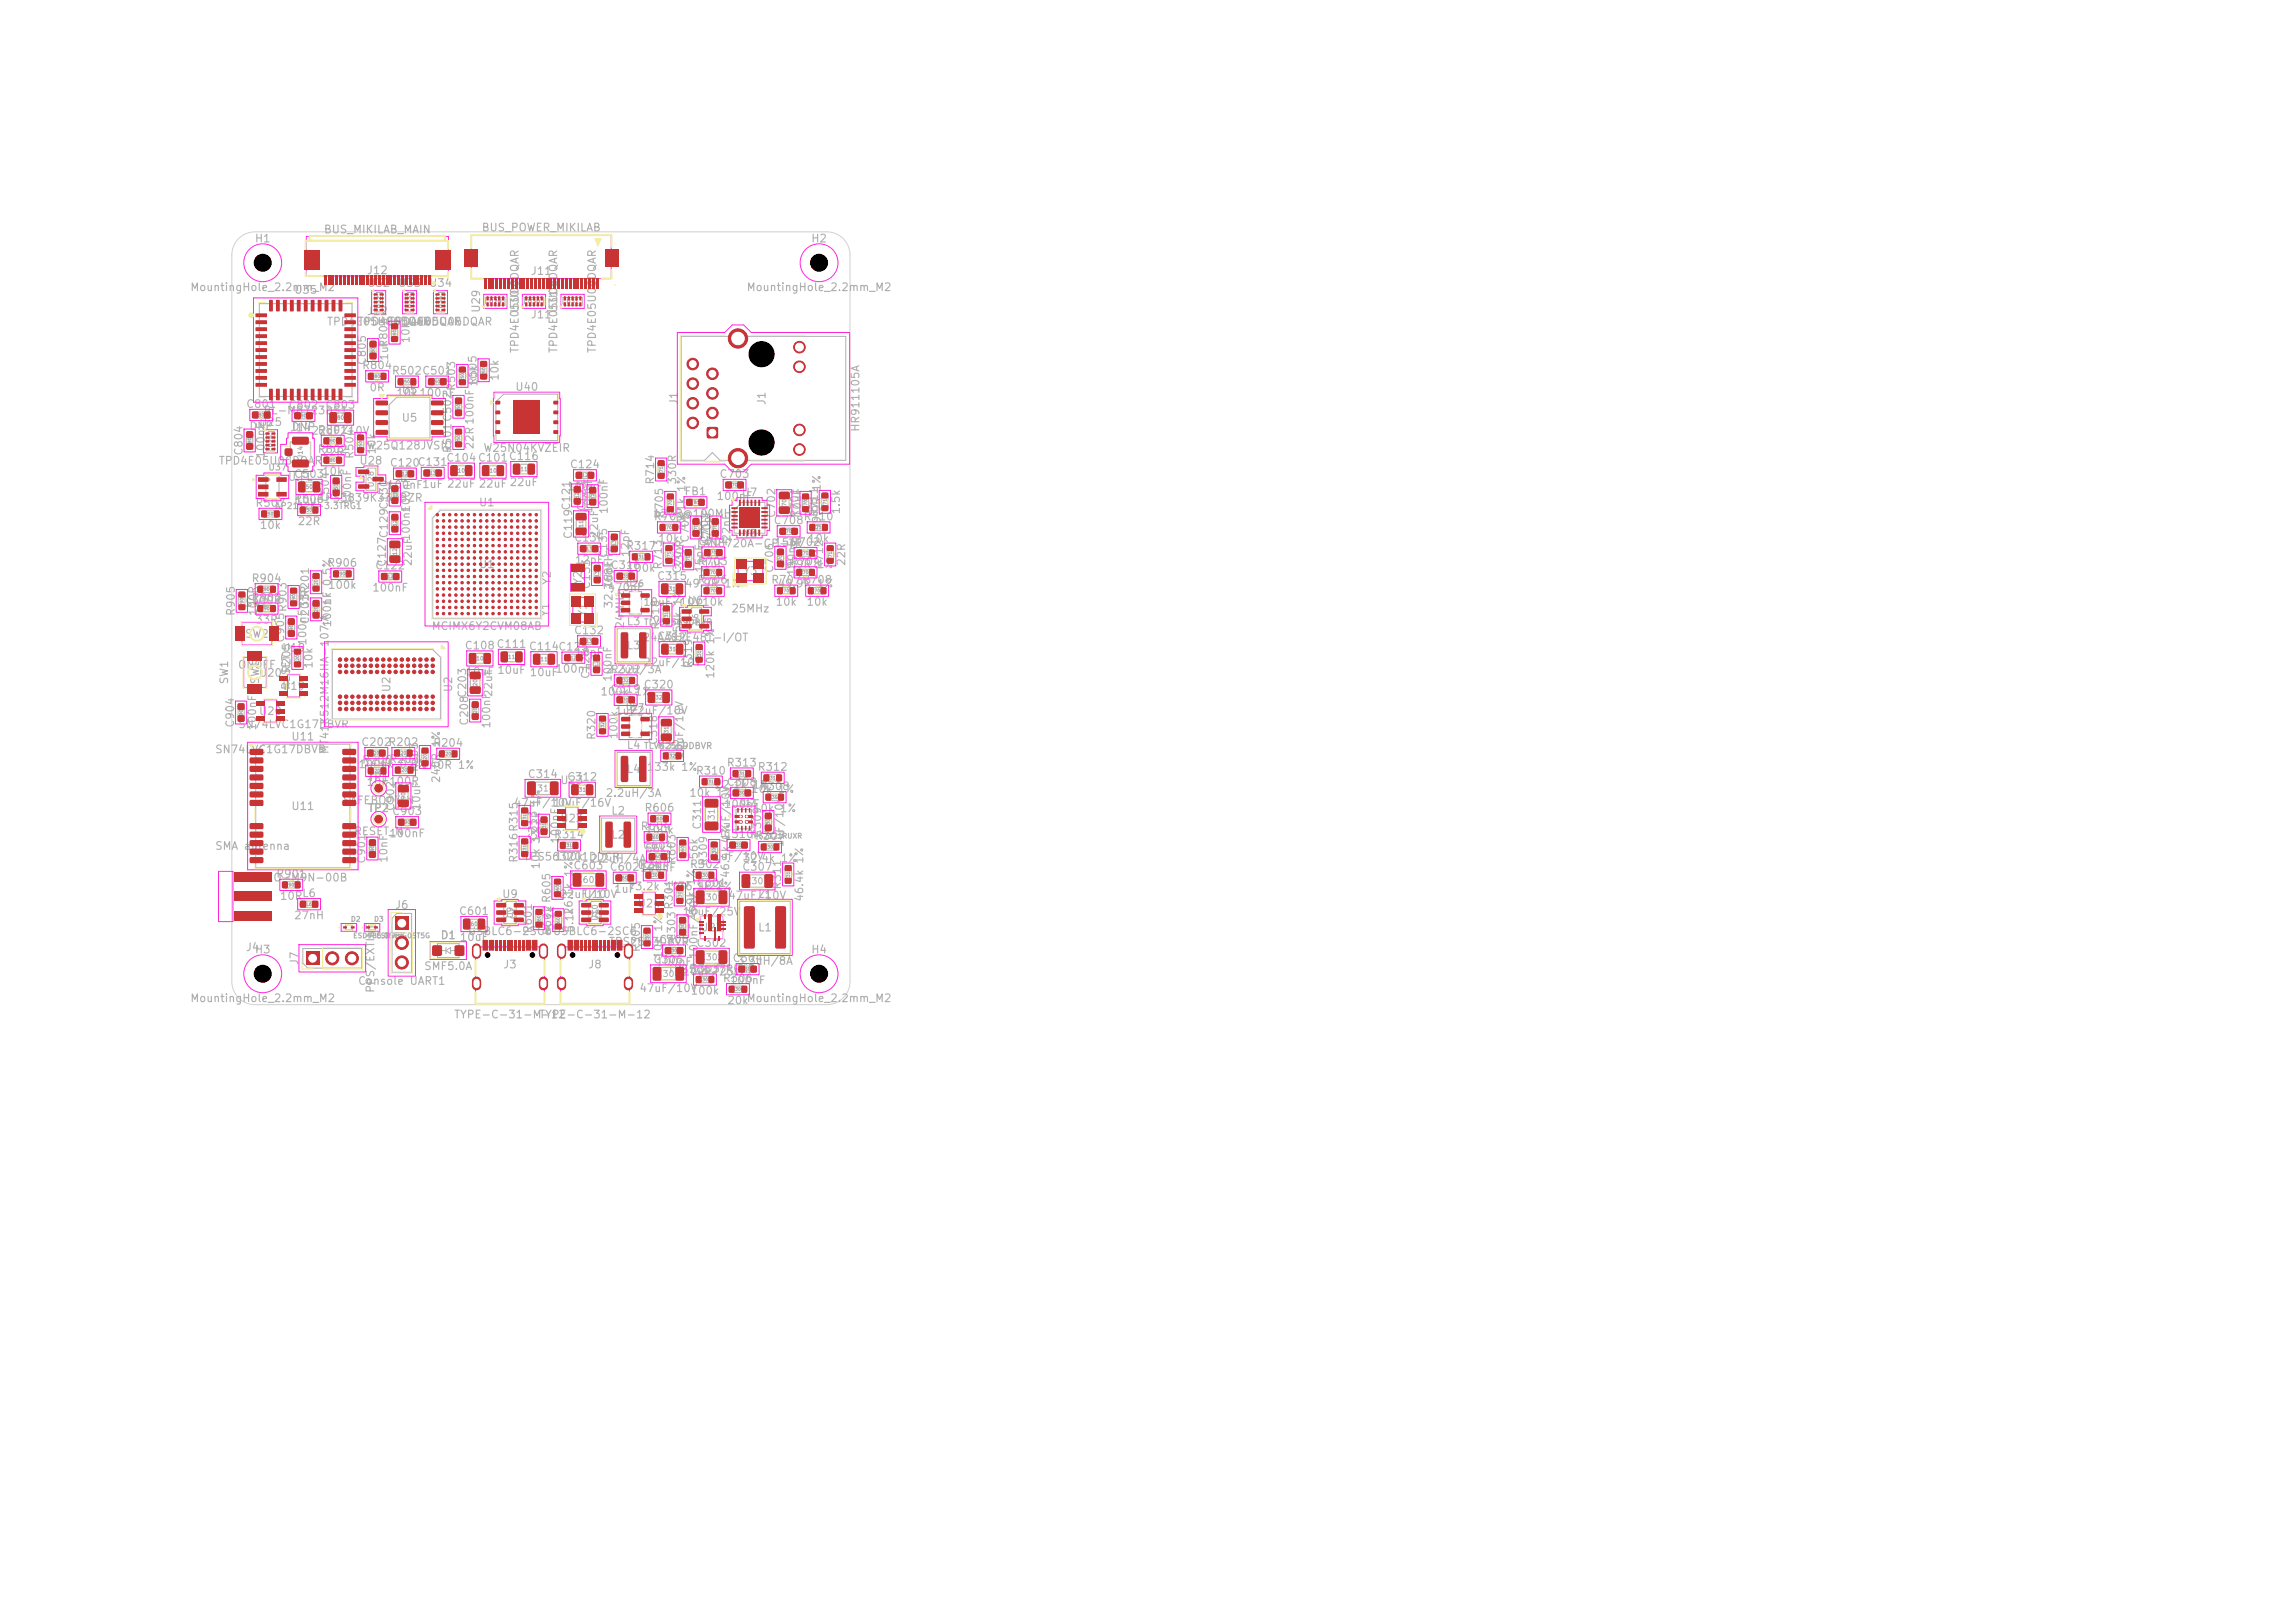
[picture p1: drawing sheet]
<svg xmlns="http://www.w3.org/2000/svg" width="297mm" height="210mm" viewBox="0 0 297 210" stroke-linecap="round" stroke-linejoin="round" font-family="sans-serif">
<defs><g id="words">
<g font-size="1" fill="#afafaf">
<text x="32.9" y="31.6">H1</text>
<text x="32.9" y="34.8">H1</text>
<text x="41.8" y="30.4">BUS_MIKILAB_MAIN</text>
<text x="47.4" y="35.7">J12</text>
<text x="62.3" y="30.2">BUS_POWER_MIKILAB</text>
<text x="68.6" y="35.8">J11</text>
<text x="104.9" y="31.6">H2</text>
<text x="104.9" y="34.8">H2</text>
<text x="24.5" y="37.9">MountingHole_2.2mm_M2</text>
<text x="38" y="38.3">U35</text>
<text x="47.4" y="41">J12</text>
<text x="47.4" y="37.4">U32</text>
<text x="51.4" y="37.4">U33</text>
<text x="55.4" y="37.4">U34</text>
<text x="62.4" y="40.6" transform="rotate(-90 62.4 40.6)">U29</text>
<text x="67.4" y="40.6" transform="rotate(-90 67.4 40.6)">U30</text>
<text x="68.6" y="41.4">J11</text>
<text x="72.4" y="40.6" transform="rotate(-90 72.4 40.6)">U31</text>
<text x="96.5" y="37.9">MountingHole_2.2mm_M2</text>
<text x="42.2" y="42.4">TPD4E05U06DQAR</text>
<text x="46.2" y="42.4">TPD4E05U06DQAR</text>
<text x="47.6" y="47.3" transform="rotate(-90 47.6 47.3)">C805</text>
<text x="50.2" y="42.4">TPD4E05U06DQAR</text>
<text x="50.4" y="45.1" transform="rotate(-90 50.4 45.1)">R803</text>
<text x="50.5" y="46.8" transform="rotate(-90 50.5 46.8)">1uF</text>
<text x="53.2" y="44.5" transform="rotate(-90 53.2 44.5)">10k</text>
<text x="67.4" y="45.8" transform="rotate(-90 67.4 45.8)">TPD4E05U06DQAR</text>
<text x="72.4" y="45.8" transform="rotate(-90 72.4 45.8)">TPD4E05U06DQAR</text>
<text x="77.4" y="45.8" transform="rotate(-90 77.4 45.8)">TPD4E05U06DQAR</text>
<text x="31.8" y="53">C801</text>
<text x="34" y="53.9">BL-M8723DS1</text>
<text x="37.2" y="53.1">C802</text>
<text x="42" y="53.1">C803</text>
<text x="46.8" y="48">R804</text>
<text x="47.7" y="50.9">0R</text>
<text x="50.6" y="48.7">R502C501</text>
<text x="51.2" y="51.6">10k100nF</text>
<text x="51.9" y="51.2">U5</text>
<text x="59.2" y="50.7" transform="rotate(-90 59.2 50.7)">R503</text>
<text x="61.9" y="49.9" transform="rotate(-90 61.9 49.9)">R505</text>
<text x="62" y="50.1" transform="rotate(-90 62 50.1)">10k</text>
<text x="64.8" y="49.4" transform="rotate(-90 64.8 49.4)">10k</text>
<text x="66.6" y="50.8">U40</text>
<text x="88" y="52.5" transform="rotate(-90 88 52.5)">J1</text>
<text x="99.3" y="52.5" transform="rotate(-90 99.3 52.5)">J1</text>
<text x="31.6" y="59" transform="rotate(-90 31.6 59)">C804</text>
<text x="32.2" y="55.9">DNP</text>
<text x="33.4" y="55.4">U25</text>
<text x="34.5" y="59.4" transform="rotate(-90 34.5 59.4)">100nF</text>
<text x="37.4" y="56.1">J14</text>
<text x="37.7" y="56">DNP</text>
<text x="40.2" y="56.5">22uF/10V</text>
<text x="41" y="56.4">R801</text>
<text x="41" y="58.9">R802</text>
<text x="41.5" y="59.2">22R</text>
<text x="46" y="59.5" transform="rotate(-90 46 59.5)">R504</text>
<text x="47.4" y="58.4">W25Q128JVSIQ</text>
<text x="48.8" y="58.9" transform="rotate(-90 48.8 58.9)">10k</text>
<text x="51.9" y="54.8">U5</text>
<text x="57.7" y="60">C104C101C116</text>
<text x="58.7" y="58.7" transform="rotate(-90 58.7 58.7)">R501C502</text>
<text x="61.5" y="58.2" transform="rotate(-90 61.5 58.2)">22R100nF</text>
<text x="62.5" y="58.7">W25N04KVZEIR</text>
<text x="111.5" y="56" transform="rotate(-90 111.5 56)">HR911105A</text>
<text x="28.2" y="60.4">TPD4E05U06DQAR</text>
<text x="33" y="65.8">R507</text>
<text x="37.2" y="62.5">U.FL</text>
<text x="38" y="65.3">R506</text>
<text x="38" y="62.1">C503</text>
<text x="38.1" y="65.4">10uF</text>
<text x="41.2" y="65.2">TPS3839K33DBZR</text>
<text x="41.6" y="61.7">10k</text>
<text x="42.8" y="65" transform="rotate(-90 42.8 65)">C504</text>
<text x="45.7" y="65.4" transform="rotate(-90 45.7 65.4)">100nF</text>
<text x="46.4" y="60.4">U28</text>
<text x="50" y="63.5">100nF1uF 22uF 22uF</text>
<text x="50.4" y="60.6">C120C131</text>
<text x="61.9" y="65.8">U1</text>
<text x="65.9" y="63.1">22uF</text>
<text x="73.3" y="63.7">100nF</text>
<text x="73.7" y="60.8">C124</text>
<text x="84.9" y="62.8" transform="rotate(-90 84.9 62.8)">R714</text>
<text x="87.7" y="62.8" transform="rotate(-90 87.7 62.8)">330R</text>
<text x="88.5" y="64.3">FB1</text>
<text x="88.9" y="63.8" transform="rotate(-90 88.9 63.8)">1%</text>
<text x="92.7" y="64.9">100nF</text>
<text x="93" y="62.1">C703</text>
<text x="95.9" y="64.5">U7</text>
<text x="33.5" y="68.7">10k</text>
<text x="38.4" y="68.2">22R</text>
<text x="50.4" y="69.7" transform="rotate(-90 50.4 69.7)">C129C130</text>
<text x="53.3" y="70.1" transform="rotate(-90 53.3 70.1)">100nF</text>
<text x="53.3" y="66.4" transform="rotate(-90 53.3 66.4)">100nF</text>
<text x="74" y="66.1" transform="rotate(-90 74 66.1)">C121</text>
<text x="74.2" y="70.3">C134</text>
<text x="74.3" y="69.8" transform="rotate(-90 74.3 69.8)">C119</text>
<text x="76" y="66.2" transform="rotate(-90 76 66.2)">C123</text>
<text x="76.9" y="66.5" transform="rotate(-90 76.9 66.5)">100nF</text>
<text x="77.6" y="69.7" transform="rotate(-90 77.6 69.7)">22uF</text>
<text x="78.9" y="66.6" transform="rotate(-90 78.9 66.6)">100nF</text>
<text x="80.9" y="71.4">R317</text>
<text x="84.4" y="67.2">120R@100MHz</text>
<text x="84.5" y="67.6">R709</text>
<text x="85.1" y="70.4">10k</text>
<text x="86.1" y="67.1" transform="rotate(-90 86.1 67.1)">R705</text>
<text x="88.9" y="68.7" transform="rotate(-90 88.9 68.7)">12.1k</text>
<text x="89.4" y="70.3" transform="rotate(-90 89.4 70.3)">C705</text>
<text x="90.1" y="71.1">LAN8720A-CP-TR</text>
<text x="90.3" y="70.8">C704</text>
<text x="91.9" y="70.3" transform="rotate(-90 91.9 70.3)">C701</text>
<text x="92.2" y="70.7" transform="rotate(-90 92.2 70.7)">470pF</text>
<text x="94.7" y="70.2" transform="rotate(-90 94.7 70.2)">22nF</text>
<text x="96.1" y="69.8">Y3</text>
<text x="100" y="68.1">C708</text>
<text x="100.1" y="70.9">15pF</text>
<text x="100.6" y="67.1" transform="rotate(-90 100.6 67.1)">C702</text>
<text x="102.2" y="70.9">R702</text>
<text x="103.6" y="67.1" transform="rotate(-90 103.6 67.1)">R701</text>
<text x="103.9" y="67.6">R710</text>
<text x="103.9" y="67" transform="rotate(-90 103.9 67)">10uF</text>
<text x="104.5" y="70.4">10k</text>
<text x="106.1" y="67" transform="rotate(-90 106.1 67)">R711</text>
<text x="106.4" y="68.8" transform="rotate(-90 106.4 68.8)">49.9R 1%</text>
<text x="108.9" y="66.6" transform="rotate(-90 108.9 66.6)">1.5k</text>
<text x="32.5" y="75.6">R904</text>
<text x="40.2" y="77.4" transform="rotate(-90 40.2 77.4)">R201</text>
<text x="42.3" y="73.6">R906</text>
<text x="42.4" y="76.4">100k</text>
<text x="48.1" y="76.8">100nF</text>
<text x="48.5" y="73.9">C122</text>
<text x="50.2" y="73.4" transform="rotate(-90 50.2 73.4)">C127</text>
<text x="53.5" y="73.3" transform="rotate(-90 53.5 73.3)">22uF</text>
<text x="61.9" y="73.8">U1</text>
<text x="71.5" y="75.8" transform="rotate(-90 71.5 75.8)">Y2</text>
<text x="74.3" y="73.2">12pF</text>
<text x="75.5" y="75.8" transform="rotate(-90 75.5 75.8)">Y2</text>
<text x="76.6" y="76.3" transform="rotate(-90 76.6 76.3)">C133</text>
<text x="78.6" y="76.7">470nF</text>
<text x="78.8" y="72.3" transform="rotate(-90 78.8 72.3)">C135</text>
<text x="78.9" y="73.9">C316</text>
<text x="79.5" y="76.2" transform="rotate(-90 79.5 76.2)">18pF</text>
<text x="81" y="74.2">100k</text>
<text x="81.7" y="72.2" transform="rotate(-90 81.7 72.2)">12pF</text>
<text x="85" y="75.3">C315</text>
<text x="85.9" y="73.8" transform="rotate(-90 85.9 73.8)">R713</text>
<text x="88.4" y="74.3" transform="rotate(-90 88.4 74.3)">C707</text>
<text x="88.6" y="76.2">49.9R 1%</text>
<text x="88.7" y="73.8" transform="rotate(-90 88.7 73.8)">330R</text>
<text x="90.2" y="75.8">R706</text>
<text x="90.2" y="73.4">R703</text>
<text x="90.9" y="73.7">1uF</text>
<text x="91.2" y="74.2" transform="rotate(-90 91.2 74.2)">15pF</text>
<text x="96.1" y="74.6">Y3</text>
<text x="99.7" y="75.8">R707R708</text>
<text x="100.3" y="74.2" transform="rotate(-90 100.3 74.2)">C706</text>
<text x="100.6" y="76.2">49.9R 1%</text>
<text x="100.6" y="73.7">49.9R 1%</text>
<text x="102.2" y="73.4">R704</text>
<text x="103.2" y="74.6" transform="rotate(-90 103.2 74.6)">100nF</text>
<text x="106.8" y="73.8" transform="rotate(-90 106.8 73.8)">R712</text>
<text x="109.6" y="73.3" transform="rotate(-90 109.6 73.3)">22R</text>
<text x="30.6" y="79.8" transform="rotate(-90 30.6 79.8)">R905</text>
<text x="31.6" y="78.8">SW2</text>
<text x="31.6" y="82.8">SW2</text>
<text x="32.5" y="78.4">100R</text>
<text x="32.5" y="78.1">R902</text>
<text x="32.9" y="80.9">33R</text>
<text x="33.5" y="79.8" transform="rotate(-90 33.5 79.8)">100R</text>
<text x="37" y="83.2" transform="rotate(-90 37 83.2)">C905</text>
<text x="37.3" y="79.3" transform="rotate(-90 37.3 79.3)">R903</text>
<text x="39.9" y="83.6" transform="rotate(-90 39.9 83.6)">100nF</text>
<text x="40.2" y="78.8" transform="rotate(-90 40.2 78.8)">33R</text>
<text x="40.2" y="80.9" transform="rotate(-90 40.2 80.9)">C201</text>
<text x="43.1" y="81.3" transform="rotate(-90 43.1 81.3)">100nF 0.5%</text>
<text x="43.1" y="78.5" transform="rotate(-90 43.1 78.5)">1k</text>
<text x="55.8" y="81.8">MCIMX6Y2CVM08AB</text>
<text x="71.3" y="79.9" transform="rotate(-90 71.3 79.9)">Y1</text>
<text x="74.2" y="82.3">C132</text>
<text x="76.1" y="79.9" transform="rotate(-90 76.1 79.9)">Y1</text>
<text x="79.5" y="78.8" transform="rotate(-90 79.5 78.8)">32.768kHz</text>
<text x="81" y="81.4" transform="rotate(-90 81 81.4)">24MHz</text>
<text x="81" y="81.2">L3</text>
<text x="83.1" y="83.2">24AA02E48T-I/OT</text>
<text x="83.1" y="78.6">10uF/10V10k</text>
<text x="85" y="83.1">C317</text>
<text x="85.6" y="81.6" transform="rotate(-90 85.6 81.6)">R318</text>
<text x="88.4" y="82.9" transform="rotate(-90 88.4 82.9)">150k 1%</text>
<text x="88.9" y="78.4">U6</text>
<text x="94.6" y="79.5">25MHz</text>
<text x="100.3" y="78.6">10k</text>
<text x="104.3" y="78.6">10k</text>
<text x="29.8" y="88.6" transform="rotate(-90 29.8 88.6)">SW1</text>
<text x="30.7" y="86.8">ONOFF</text>
<text x="33.4" y="87.8">U20</text>
<text x="33.8" y="88.6" transform="rotate(-90 33.8 88.6)">SW1</text>
<text x="36.4" y="84.6">U19</text>
<text x="36.4" y="89.5">U19</text>
<text x="37.8" y="89.4" transform="rotate(-90 37.8 89.4)">RESET</text>
<text x="37.8" y="87.2" transform="rotate(-90 37.8 87.2)">R205</text>
<text x="40.7" y="86.6" transform="rotate(-90 40.7 86.6)">10k</text>
<text x="50.8" y="89.6" transform="rotate(-90 50.8 89.6)">U2</text>
<text x="58.8" y="89.6" transform="rotate(-90 58.8 89.6)">U2</text>
<text x="60.1" y="84.3">C108C111C114C125</text>
<text x="60.2" y="87.6">10uF 10uF 10uF</text>
<text x="71.8" y="87.3">100nF</text>
<text x="74.3" y="85.2">18pF</text>
<text x="76.5" y="87.9" transform="rotate(-90 76.5 87.9)">C126</text>
<text x="78.3" y="87.4">2.2uH/3A</text>
<text x="78.9" y="89.9">C319</text>
<text x="79" y="87.4">R322</text>
<text x="79.4" y="88.3" transform="rotate(-90 79.4 88.3)">100nF</text>
<text x="81" y="84.3">L3</text>
<text x="83.2" y="86.4">22uF/10V</text>
<text x="83.2" y="89.3">C320</text>
<text x="89.8" y="86.6" transform="rotate(-90 89.8 86.6)">R319</text>
<text x="92.7" y="87.9" transform="rotate(-90 92.7 87.9)">120k 1%</text>
<text x="30.5" y="94.2" transform="rotate(-90 30.5 94.2)">C904</text>
<text x="30.8" y="94.5">SN74LVC1G17DBVR</text>
<text x="33.4" y="94.6" transform="rotate(-90 33.4 94.6)">100nF</text>
<text x="33.4" y="92.8">U20</text>
<text x="60.6" y="90.4" transform="rotate(-90 60.6 90.4)">C203</text>
<text x="60.8" y="94" transform="rotate(-90 60.8 94)">C208</text>
<text x="63.7" y="94.4" transform="rotate(-90 63.7 94.4)">100nF</text>
<text x="63.9" y="90.3" transform="rotate(-90 63.9 90.3)">22uF</text>
<text x="77.3" y="95.8" transform="rotate(-90 77.3 95.8)">R320</text>
<text x="77.6" y="90.2">100k 1%</text>
<text x="79.5" y="92.7">1uF</text>
<text x="80.2" y="95.7" transform="rotate(-90 80.2 95.7)">100k</text>
<text x="81.4" y="92.7">22uF/10V</text>
<text x="27.8" y="97.7">SN74LVC1G17DBVR</text>
<text x="37.6" y="96.1">U11</text>
<text x="42.8" y="97.7" transform="rotate(-90 42.8 97.7)">MT41K512M16HA-107:A</text>
<text x="46.3" y="99.6">100nF 0.5%</text>
<text x="46.7" y="96.8">C202</text>
<text x="46.8" y="99.1">R206</text>
<text x="47.3" y="101.9">10k100R</text>
<text x="47.5" y="101.3">TP1</text>
<text x="49.1" y="99.6">1k</text>
<text x="50.2" y="96.8">R202</text>
<text x="50.3" y="99">R207</text>
<text x="54.3" y="100" transform="rotate(-90 54.3 100)">R203</text>
<text x="54.5" y="99.7">240R 1%</text>
<text x="56" y="96.9">R204</text>
<text x="57.2" y="101.4" transform="rotate(-90 57.2 101.4)">240R</text>
<text x="57.2" y="96.8" transform="rotate(-90 57.2 96.8)">1%</text>
<text x="68.2" y="100.9">C314</text>
<text x="72.4" y="101.7">U23</text>
<text x="73.3" y="101.3">C312</text>
<text x="81" y="97.2">L4</text>
<text x="81" y="100.3">L4</text>
<text x="83.6" y="100">133k 1%</text>
<text x="85" y="97.1">R321</text>
<text x="85.3" y="96.5" transform="rotate(-90 85.3 96.5)">C318</text>
<text x="88.7" y="98.3" transform="rotate(-90 88.7 98.3)">10uF/10V</text>
<text x="90" y="100.5">R310</text>
<text x="94" y="99.4">R313</text>
<text x="94" y="101.9">C308</text>
<text x="98" y="100">R312</text>
<text x="37.6" y="105.1">U11</text>
<text x="44.3" y="104.3">SAFEBOOT_N</text>
<text x="47.5" y="105.3">TP2</text>
<text x="50.7" y="105.7">C903</text>
<text x="51.3" y="105" transform="rotate(-90 51.3 105)">C902</text>
<text x="54.6" y="104.9" transform="rotate(-90 54.6 104.9)">10uF</text>
<text x="66.4" y="104.6">47uF/10V</text>
<text x="71.5" y="104.6">10uF/16V</text>
<text x="72.4" y="106.6">U23</text>
<text x="78.3" y="103.4">2.2uH/3A</text>
<text x="79" y="105.7">L2</text>
<text x="82.8" y="107.7">R604</text>
<text x="83.3" y="105.3">R606</text>
<text x="89.1" y="103.3">10k 1%</text>
<text x="91" y="107.4" transform="rotate(-90 91 107.4)">C311</text>
<text x="92.4" y="102.3">22.1k 1%</text>
<text x="93.6" y="104.8">100nF</text>
<text x="97.1" y="102.8">10k 1%</text>
<text x="97.4" y="105.3">10k</text>
<text x="98.2" y="102.5">R308</text>
<text x="100.8" y="105.3">1%</text>
<text x="27.8" y="110.2">SMA antenna</text>
<text x="35.7" y="113.8">R901</text>
<text x="45.7" y="108.3">RESET_N</text>
<text x="47.5" y="111.8" transform="rotate(-90 47.5 111.8)">C901</text>
<text x="50.3" y="108.6">100nF</text>
<text x="50.4" y="111.7" transform="rotate(-90 50.4 111.7)">10nF</text>
<text x="67.2" y="111.7" transform="rotate(-90 67.2 111.7)">R316R315</text>
<text x="67.7" y="111.6">TPS563201DDCR</text>
<text x="69.7" y="108.9" transform="rotate(-90 69.7 108.9)">C313</text>
<text x="70.1" y="112.6" transform="rotate(-90 70.1 112.6)">10k 33.2k 1%</text>
<text x="70.1" y="109.1" transform="rotate(-90 70.1 109.1)">1%</text>
<text x="71.6" y="108.7">R314</text>
<text x="71.7" y="111.6">100k</text>
<text x="72.6" y="109.2" transform="rotate(-90 72.6 109.2)">100nF</text>
<text x="74.1" y="112.7">C603</text>
<text x="76.3" y="111.9">2.2uH/4A</text>
<text x="78.8" y="112.9">C602U24</text>
<text x="79" y="108.8">L2</text>
<text x="82.7" y="112.6">R304</text>
<text x="82.7" y="113">100nF</text>
<text x="83.1" y="110.2">C604</text>
<text x="83.4" y="110.5">56k</text>
<text x="83.4" y="108.1">100k</text>
<text x="87.7" y="111.9" transform="rotate(-90 87.7 111.9)">R603</text>
<text x="89.2" y="112.6">R302</text>
<text x="90.5" y="111.3" transform="rotate(-90 90.5 111.3)">56k</text>
<text x="91.8" y="112.1" transform="rotate(-90 91.8 112.1)">R309</text>
<text x="92.2" y="111.5">1uF/10V</text>
<text x="93.5" y="108.7">C310R307</text>
<text x="94.6" y="113.7" transform="rotate(-90 94.6 113.7)">46.4k47uF/10V</text>
<text x="94.6" y="108.8" transform="rotate(-90 94.6 108.8)">1%</text>
<text x="96" y="112.9">C307</text>
<text x="96.1" y="111.8">32.4k 1%</text>
<text x="98.8" y="108.4" transform="rotate(-90 98.8 108.4)">C309</text>
<text x="101.6" y="109.7" transform="rotate(-90 101.6 109.7)">1uF/10V</text>
<text x="31.7" y="116.8">J4</text>
<text x="33.3" y="114.3">NEO-M9N-00B</text>
<text x="36.1" y="116.7">10R</text>
<text x="38" y="119.2">27nH</text>
<text x="39" y="116.3">L6</text>
<text x="51" y="117.8">J6</text>
<text x="59.3" y="118.6">C601</text>
<text x="64.9" y="116.4">U9</text>
<text x="65" y="119.1">J3</text>
<text x="72.3" y="116.4">22uF/10V</text>
<text x="74.3" y="118.5" transform="rotate(-90 74.3 118.5)">26.1k 1%</text>
<text x="75.4" y="116.4">U10</text>
<text x="76" y="119.1">J8</text>
<text x="79.4" y="115.8">1uF</text>
<text x="81.1" y="115.4">73.2k 1%</text>
<text x="82.4" y="117.6">U24</text>
<text x="87.3" y="117.8" transform="rotate(-90 87.3 117.8)">R301</text>
<text x="87.6" y="115.4">36.1k 1%</text>
<text x="88.2" y="118.7">10uF/25V</text>
<text x="90.1" y="115">C301</text>
<text x="90.2" y="119.1" transform="rotate(-90 90.2 119.1)">169k</text>
<text x="90.2" y="114.7" transform="rotate(-90 90.2 114.7)">1%</text>
<text x="90.5" y="115.4">U22</text>
<text x="94.2" y="116.6">47uF/10V</text>
<text x="98" y="116.4">L1</text>
<text x="101.3" y="115.2" transform="rotate(-90 101.3 115.2)">R311</text>
<text x="104.2" y="116.8" transform="rotate(-90 104.2 116.8)">46.4k 1%</text>
<text x="31.7" y="123.3">J4</text>
<text x="32.9" y="123.6">H3</text>
<text x="38.8" y="125" transform="rotate(-90 38.8 125)">J7</text>
<text x="42" y="124.8">J7</text>
<text x="52.8" y="123" transform="rotate(-90 52.8 123)">J6</text>
<text x="54.8" y="125.8">SMF5.0A</text>
<text x="56.9" y="121.8">D1</text>
<text x="59.4" y="122">10uF</text>
<text x="60.5" y="121.2">USBLC6-2SC6USBLC6-2SC6</text>
<text x="65" y="125.5">J3</text>
<text x="69.1" y="120.8" transform="rotate(-90 69.1 120.8)">R601</text>
<text x="71.6" y="121.1" transform="rotate(-90 71.6 121.1)">R602R605</text>
<text x="71.9" y="120.5" transform="rotate(-90 71.9 120.5)">5.1k</text>
<text x="74.4" y="120.8" transform="rotate(-90 74.4 120.8)">5.1k</text>
<text x="76" y="125.5">J8</text>
<text x="78.7" y="122.6">TPS2553DBVR</text>
<text x="83.1" y="123.3" transform="rotate(-90 83.1 123.3)">R305</text>
<text x="84.5" y="124.9">C306</text>
<text x="84.8" y="125.2">100pF</text>
<text x="85.2" y="122.3">C305</text>
<text x="85.9" y="124.1" transform="rotate(-90 85.9 124.1)">10k 1%</text>
<text x="87.7" y="121.9" transform="rotate(-90 87.7 121.9)">C303</text>
<text x="90.1" y="122.8">C302</text>
<text x="90.5" y="120.8">U22</text>
<text x="90.5" y="124.2" transform="rotate(-90 90.5 124.2)">100nF/50V</text>
<text x="94.7" y="124.7">C304</text>
<text x="95.3" y="125.1">3.3uH/8A</text>
<text x="98" y="120.8">L1</text>
<text x="104.9" y="123.6">H4</text>
<text x="24.5" y="129.9">MountingHole_2.2mm_M2</text>
<text x="32.9" y="126.8">H3</text>
<text x="46.3" y="127.7">Console UART1</text>
<text x="48.7" y="128.6" transform="rotate(-90 48.7 128.6)">PPS/EXTINT</text>
<text x="82.7" y="128.6">47uF/10V</text>
<text x="86.3" y="126.2">TPS56637RPAR</text>
<text x="88.2" y="126.5">10uF/25V</text>
<text x="89.2" y="126.1">R303</text>
<text x="89.3" y="128.9">100k</text>
<text x="93.5" y="127.3">R306</text>
<text x="94" y="130.2">20k</text>
<text x="94.3" y="127.6">100nF</text>
<text x="96.5" y="129.9">MountingHole_2.2mm_M2</text>
<text x="104.9" y="126.8">H4</text>
<text x="58.7" y="132">TYPE-C-31-M-12</text>
<text x="69.7" y="132">TYPE-C-31-M-12</text>
</g>
<g font-size=".8" fill="#afafaf">
<text x="34.7" y="61.1">U37</text>
<text x="35.5" y="66.1">AP2112K-3.3TRG1</text>
<text x="80.9" y="76.1">U26</text>
<text x="83.3" y="81.1">TLV62569DBVR</text>
<text x="80.9" y="92.1">U27</text>
<text x="83.3" y="97.1">TLV62569DBVR</text>
<text x="68.6" y="102.6">C314</text>
<text x="92.7" y="107" transform="rotate(-90 92.7 107)">C311</text>
<text x="74.5" y="114.4">C603</text>
<text x="90.5" y="116.7">C301</text>
<text x="96.4" y="114.6">C307</text>
<text x="90.5" y="124.5">C302</text>
<text x="84.9" y="126.6">C306</text>
</g>
<g font-size=".7" fill="#afafaf">
<text x="48.5" y="63.1" transform="rotate(-90 48.5 63.1)">U28</text>
<text x="90.5" y="80.9" transform="rotate(-90 90.5 80.9)">U6</text>
<text x="66.5" y="118.9" transform="rotate(-90 66.5 118.9)">U9</text>
<text x="77.5" y="119.2" transform="rotate(-90 77.5 119.2)">U10</text>
</g>
<g font-size=".6" fill="#afafaf">
<text x="39.3" y="59.4" transform="rotate(-90 39.3 59.4)">J14</text>
<text x="95.8" y="104.3">U17</text>
<text x="97" y="108.7">TPS2121RUXR</text>
<text x="45.3" y="119.4">D2</text>
<text x="48.3" y="119.4">D3</text>
<text x="45.6" y="121.6">ESD9B5.0ST5G</text>
<text x="48.6" y="121.6">ESD9B5.0ST5G</text>
</g>
<g font-size=".5" fill="#afafaf">
<text x="49.4" y="40" transform="rotate(-90 49.4 40)">U32</text>
<text x="53.4" y="40" transform="rotate(-90 53.4 40)">U33</text>
<text x="57.4" y="40" transform="rotate(-90 57.4 40)">U34</text>
<text x="63.2" y="39.4">U29</text>
<text x="68.2" y="39.4">U30</text>
<text x="73.2" y="39.4">U31</text>
<text x="35.4" y="58" transform="rotate(-90 35.4 58)">U25</text>
<text x="43" y="54.4">C803</text>
<text x="39" y="63.4">C503</text>
<text x="58.7" y="61.3">C104</text>
<text x="62.8" y="61.3">C101</text>
<text x="66.8" y="61.1">C116</text>
<text x="75.6" y="68.8" transform="rotate(-90 75.6 68.8)">C119</text>
<text x="101.9" y="66.1" transform="rotate(-90 101.9 66.1)">C702</text>
<text x="51.5" y="72.4" transform="rotate(-90 51.5 72.4)">C127</text>
<text x="86" y="76.6">C315</text>
<text x="61.1" y="85.6">C108</text>
<text x="61.9" y="89.4" transform="rotate(-90 61.9 89.4)">C203</text>
<text x="65.2" y="85.4">C111</text>
<text x="69.4" y="85.7">C114</text>
<text x="86" y="84.4">C317</text>
<text x="84.2" y="90.6">C320</text>
<text x="86.6" y="95.5" transform="rotate(-90 86.6 95.5)">C318</text>
<text x="52.6" y="104" transform="rotate(-90 52.6 104)">C902</text>
<text x="74.3" y="102.6">C312</text>
<text x="60.3" y="119.9">C601</text>
</g>
<g font-size=".4" fill="#afafaf">
<text x="48.6" y="46.1" transform="rotate(-90 48.6 46.1)">C805</text>
<text x="51.4" y="43.9" transform="rotate(-90 51.4 43.9)">R803</text>
<text x="33" y="54">C801</text>
<text x="48" y="49">R804</text>
<text x="51.9" y="49.7">R502</text>
<text x="55.8" y="49.7">C501</text>
<text x="59.6" y="53.4" transform="rotate(-90 59.6 53.4)">C502</text>
<text x="60.1" y="49.4" transform="rotate(-90 60.1 49.4)">R503</text>
<text x="62.9" y="48.7" transform="rotate(-90 62.9 48.7)">R505</text>
<text x="32.6" y="57.8" transform="rotate(-90 32.6 57.8)">C804</text>
<text x="38.5" y="54.1">C802</text>
<text x="42.2" y="57.3">R801</text>
<text x="42.2" y="59.8">R802</text>
<text x="47" y="58.2" transform="rotate(-90 47 58.2)">R504</text>
<text x="59.6" y="57.5" transform="rotate(-90 59.6 57.5)">R501</text>
<text x="43.8" y="63.8" transform="rotate(-90 43.8 63.8)">C504</text>
<text x="51.4" y="64.8" transform="rotate(-90 51.4 64.8)">C130</text>
<text x="51.6" y="61.6">C120</text>
<text x="55.2" y="61.5">C131</text>
<text x="74.9" y="61.8">C124</text>
<text x="75" y="64.9" transform="rotate(-90 75 64.9)">C121</text>
<text x="77" y="65" transform="rotate(-90 77 65)">C123</text>
<text x="85.9" y="61.6" transform="rotate(-90 85.9 61.6)">R714</text>
<text x="87.1" y="65.9" transform="rotate(-90 87.1 65.9)">R705</text>
<text x="89.4" y="65.3">FB1</text>
<text x="94.3" y="63.1">C703</text>
<text x="104.6" y="65.9" transform="rotate(-90 104.6 65.9)">R701</text>
<text x="107.1" y="65.7" transform="rotate(-90 107.1 65.7)">R711</text>
<text x="34.2" y="66.8">R507</text>
<text x="39.2" y="66.3">R506</text>
<text x="51.4" y="68.5" transform="rotate(-90 51.4 68.5)">C129</text>
<text x="75.4" y="71.3">C134</text>
<text x="79.8" y="71.1" transform="rotate(-90 79.8 71.1)">C135</text>
<text x="85.8" y="68.6">R709</text>
<text x="90.4" y="69.1" transform="rotate(-90 90.4 69.1)">C705</text>
<text x="91.5" y="71.8">C704</text>
<text x="92.9" y="69.1" transform="rotate(-90 92.9 69.1)">C701</text>
<text x="101.3" y="69.1">C708</text>
<text x="103.4" y="71.9">R702</text>
<text x="105.1" y="68.6">R710</text>
<text x="33.7" y="76.6">R904</text>
<text x="41.2" y="76.2" transform="rotate(-90 41.2 76.2)">R201</text>
<text x="43.5" y="74.6">R906</text>
<text x="49.7" y="74.9">C122</text>
<text x="77.6" y="75.1" transform="rotate(-90 77.6 75.1)">C133</text>
<text x="80.2" y="74.9">C316</text>
<text x="82.2" y="72.4">R317</text>
<text x="86.9" y="72.6" transform="rotate(-90 86.9 72.6)">R713</text>
<text x="89.4" y="73.1" transform="rotate(-90 89.4 73.1)">C707</text>
<text x="91.4" y="76.7">R706</text>
<text x="91.4" y="74.4">R703</text>
<text x="100.9" y="76.7">R707</text>
<text x="101.3" y="73" transform="rotate(-90 101.3 73)">C706</text>
<text x="103.4" y="74.4">R704</text>
<text x="104.9" y="76.7">R708</text>
<text x="107.7" y="72.6" transform="rotate(-90 107.7 72.6)">R712</text>
<text x="31.6" y="78.6" transform="rotate(-90 31.6 78.6)">R905</text>
<text x="33.7" y="79.1">R902</text>
<text x="38" y="82" transform="rotate(-90 38 82)">C905</text>
<text x="38.3" y="78.1" transform="rotate(-90 38.3 78.1)">R903</text>
<text x="41.2" y="79.7" transform="rotate(-90 41.2 79.7)">C201</text>
<text x="75.4" y="83.3">C132</text>
<text x="86.5" y="80.4" transform="rotate(-90 86.5 80.4)">R318</text>
<text x="38.8" y="86" transform="rotate(-90 38.8 86)">R205</text>
<text x="73.4" y="85.4">C125</text>
<text x="77.5" y="86.7" transform="rotate(-90 77.5 86.7)">C126</text>
<text x="80.2" y="88.4">R322</text>
<text x="90.8" y="85.4" transform="rotate(-90 90.8 85.4)">R319</text>
<text x="31.5" y="93" transform="rotate(-90 31.5 93)">C904</text>
<text x="61.8" y="92.8" transform="rotate(-90 61.8 92.8)">C208</text>
<text x="78.3" y="94.6" transform="rotate(-90 78.3 94.6)">R320</text>
<text x="80.2" y="90.9">C319</text>
<text x="47.9" y="97.7">C202</text>
<text x="48" y="100">R206</text>
<text x="51.4" y="97.7">R202</text>
<text x="51.5" y="99.9">R207</text>
<text x="55.3" y="98.8" transform="rotate(-90 55.3 98.8)">R203</text>
<text x="57.2" y="97.8">R204</text>
<text x="86.2" y="98.1">R321</text>
<text x="91.2" y="101.5">R310</text>
<text x="95.2" y="100.4">R313</text>
<text x="99.2" y="101">R312</text>
<text x="51.9" y="106.7">C903</text>
<text x="68.2" y="106.5" transform="rotate(-90 68.2 106.5)">R315</text>
<text x="70.7" y="107.7" transform="rotate(-90 70.7 107.7)">C313</text>
<text x="84.5" y="106.2">R606</text>
<text x="95.2" y="102.9">C308</text>
<text x="99.4" y="103.5">R308</text>
<text x="99.7" y="107.2" transform="rotate(-90 99.7 107.2)">C309</text>
<text x="48.5" y="110.6" transform="rotate(-90 48.5 110.6)">C901</text>
<text x="68.2" y="110.5" transform="rotate(-90 68.2 110.5)">R316</text>
<text x="72.8" y="109.7">R314</text>
<text x="80" y="113.9">C602</text>
<text x="83.9" y="113.6">R304</text>
<text x="84" y="108.6">R604</text>
<text x="84.3" y="111.1">C604</text>
<text x="88.7" y="110.7" transform="rotate(-90 88.7 110.7)">R603</text>
<text x="90.4" y="113.6">R302</text>
<text x="92.7" y="110.9" transform="rotate(-90 92.7 110.9)">R309</text>
<text x="94.8" y="109.7">C310</text>
<text x="98.8" y="109.9">R307</text>
<text x="102.3" y="114" transform="rotate(-90 102.3 114)">R311</text>
<text x="36.9" y="114.8">R901</text>
<text x="39.6" y="117.3">L6</text>
<text x="70.1" y="119.6" transform="rotate(-90 70.1 119.6)">R601</text>
<text x="72.5" y="115.7" transform="rotate(-90 72.5 115.7)">R605</text>
<text x="72.6" y="119.9" transform="rotate(-90 72.6 119.9)">R602</text>
<text x="88.3" y="116.6" transform="rotate(-90 88.3 116.6)">R301</text>
<text x="84" y="122.1" transform="rotate(-90 84 122.1)">R305</text>
<text x="86.4" y="123.3">C305</text>
<text x="88.6" y="120.7" transform="rotate(-90 88.6 120.7)">C303</text>
<text x="95.9" y="125.7">C304</text>
<text x="90.4" y="127.1">R303</text>
<text x="94.7" y="128.3">R306</text>
</g>
</g></defs>
<path d="M30.9 30.9a3 3 0 0 1 2.1-.9h74a3 3 0 0 1 3 3v94a3 3 0 0 1-3 3h-74a3 3 0 0 1-3-3v-94a3 3 0 0 1 .9-2.1z" fill="none" stroke="#d0d2cd" stroke-width=".13"/>
<g fill="none" stroke="#afafaf" stroke-width=".13">
<path d="M33.6 39.3h12v12h-12zM48.5 38.1l.3-.2h.7v2.5h-1zM52.5 38.1l.3-.2h.7v2.5h-1zM56.5 38.1l.3-.2h.7v2.5h-1zM62.9 38.5h2.5v1h-2.3l-.2-.3zM67.9 38.5h2.5v1h-2.3l-.2-.3zM72.9 38.5h2.5v1h-2.3l-.2-.3zM31.9 56.2h.8v1.6h-.8zM33 53.3h1.6v.8h-1.6zM34.5 56.1l.3-.2h.7v2.5h-1zM37.6 57.2h.4v-.2h1.8v.2h.4v2.6h-.4v.2h-1.8v-.2h-.4v-1h-.3v-.4l.3-.2zM38.5 53.4h1.6v.8h-1.6z"/>
<path d="M42.3 56.6h1.6v.9h-1.6zM42.3 59.1h1.6v.9h-1.6zM43.1 53.4h2v1.3h-2zM46.3 56.6h.8v1.6h-.8zM47.9 44.5h.8v1.6h-.8zM48 48.3h1.6v.8h-1.6zM50.6 42.2h.9v1.6h-.9zM51.3 51.4h4.3v5.3h-5.3v-4.3zM51.9 49h1.6v.8h-1.6zM55.8 49h1.6v.8h-1.6zM58.9 55.9h.8v1.6h-.8zM58.9 51.8h.8v1.6h-.8z"/>
<path d="M59.4 47.8h.9v1.6h-.9zM62.2 47.1h.8v1.6h-.8zM64.2 52l1-1h7v6h-8zM85.1 60h.9v1.6h-.9zM88.2 43.5h21.3v16.1h-16.3l-1-1-1 1h-3zM30.9 77h.8v1.6h-.8zM33.7 75.8h1.6v.9h-1.6zM33.7 78.3h1.6v.9h-1.6zM34.2 66.1h1.6v.8h-1.6zM34.4 61.5h1.7v3.1h-1.7zM37.6 76.4h.8v1.6h-.8zM39 62.4h2v1.2h-2z"/>
<path d="M39.2 65.6h1.6v.8h-1.6zM40.5 74.5h.8v1.6h-.8zM40.5 78h.8v1.6h-.8zM43.1 62.2h.8v1.6h-.8zM43.5 73.8h1.6v.9h-1.6zM47.3 60.9l.4-.3h.9v2.8h-1.3zM49.7 74.2h1.6v.8h-1.6zM50.5 70.4h1.2v2h-1.2zM50.7 63.2h.8v1.6h-.8zM50.7 66.9h.8v1.6h-.8zM51.6 60.9h1.6v.8h-1.6zM55.2 60.8h1.6v.8h-1.6z"/>
<path d="M56 67l1-1h13v14h-14zM58.7 60.3h2v1.2h-2zM62.8 60.3h2v1.2h-2zM66.8 60.1h2v1.2h-2zM74.3 63.3h.8v1.6h-.8zM74.6 66.8h1.2v2h-1.2zM74.9 61.1h1.6v.8h-1.6zM75.4 70.6h1.6v.8h-1.6zM76.3 63.4h.8v1.6h-.8zM76.9 73.5h.8v1.6h-.8zM79.1 69.4h.8v1.6h-.8zM80.2 74.1h1.6v.9h-1.6z"/>
<path d="M81.4 76.6h1.6v2.9h-1.6zM82.2 71.6h1.6v.9h-1.6zM85.8 67.8h1.6v.9h-1.6zM85.8 78.7h.8v1.7h-.8zM86 75.6h2v1.2h-2zM86.1 71h.9v1.6h-.9zM86.3 64.3h.9v1.6h-.9zM88.7 71.4h.8v1.6h-.8zM89.2 64.6h1.6v.8h-1.6zM89.6 78.6h1.2v2.9h-1.6v-2.5zM89.7 67.4h.8v1.6h-.8zM91.4 76h1.7v.8h-1.7z"/>
<path d="M91.4 73.7h1.7v.8h-1.7zM91.5 71.1h1.6v.8h-1.6zM92.2 67.4h.8v1.6h-.8zM94.3 62.3h1.6v.8h-1.6zM96 65h3v4h-4v-3zM100.6 71.4h.8v1.6h-.8zM100.9 64.1h1.2v2h-1.2zM101 76h1.5v.8h-1.5zM101.3 68.3h1.6v.8h-1.6zM103.4 73.7h1.7v.8h-1.7zM103.4 71.1h1.7v.9h-1.7zM103.8 64.3h.9v1.6h-.9z"/>
<path d="M105 76h1.5v.8h-1.5zM105.1 67.8h1.6v.9h-1.6zM106.3 64.1h.9v1.6h-.9zM107 71h.8v1.6h-.8zM30.8 91.4h.8v1.6h-.8zM33.1 97.3l1-1h11.2v16h-12.2zM37.3 80.4h.8v1.6h-.8zM38.1 84.3h.8v1.6h-.8zM43 84h13l1 1v8h-14zM47.9 97h1.6v.8h-1.6zM48 99.3h1.6v.9h-1.6zM51.4 97h1.6v.9h-1.6z"/>
<path d="M51.5 99.2h1.6v.9h-1.6zM54.6 97.1h.8v1.6h-.8zM57.2 97.1h1.6v.9h-1.6zM60.9 87.3h1.2v2h-1.2zM61.1 84.6h2v1.2h-2zM61.1 91.1h.8v1.6h-.8zM65.2 84.4h2v1.2h-2zM69.4 84.7h2v1.2h-2zM73.4 84.7h1.6v.8h-1.6zM75.4 82.6h1.6v.8h-1.6zM76.8 85.1h.8v1.6h-.8zM77.6 93h.8v1.6h-.8z"/>
<path d="M79.8 97.4h4.3v4.3h-4.3zM79.8 81.4h4.3v4.3h-4.3zM80.2 90.1h1.6v.9h-1.6zM80.2 87.6h1.6v.9h-1.6zM81.4 92.6h1.6v2.9h-1.6zM84.3 89.6h2v1.3h-2zM85.6 93.4h1.3v2h-1.3zM86 83.4h2v1.2h-2zM86.2 97.4h1.6v.8h-1.6zM90.1 83.7h.8v1.7h-.8zM95.2 99.7h1.6v.8h-1.6zM36.9 114.1h1.6v.8h-1.6z"/>
<path d="M39.2 116.6h1.6v.8h-1.6zM44.7 119.7h.9v.6h-.9zM47.7 119.7h.9v.6h-.9zM47.8 109h.8v1.6h-.8zM50.7 118.8l.7-.6h1.9v7.6h-2.6zM51.6 102h1.2v2h-1.2zM51.9 106h1.6v.8h-1.6zM60.3 118.9h2v1.3h-2zM65.6 116.6h1.2v2.9h-1.6v-2.5zM67.5 104.9h.8v1.6h-.8zM67.5 108.9h.8v1.6h-.8zM68.7 101.2h3.1v1.6h-3.1z"/>
<path d="M69.3 118h.9v1.6h-.9zM70 106h.8v1.6h-.8zM71.7 114.1h.9v1.6h-.9zM71.8 118.3h.9v1.6h-.9zM72.8 109h1.6v.8h-1.6zM74.4 101.6h2v1.2h-2zM74.6 113h3.1v1.6h-3.1zM76.6 116.6h1.2v2.9h-1.6v-2.5zM77.8 105.8h4.3v4.3h-4.3zM80 113.2h1.7v.8h-1.7zM83.9 112.8h1.6v.9h-1.6zM84.1 107.9h1.6v.9h-1.6z"/>
<path d="M84.4 110.4h1.6v.8h-1.6zM84.5 105.5h1.6v.9h-1.6zM87.6 114.9h.8v1.6h-.8zM87.9 119.1h.8v1.6h-.8zM87.9 109h.9v1.6h-.9zM90.4 112.8h1.6v.9h-1.6zM90.5 115.3h3.2v1.6h-3.2zM91.2 100.7h1.6v.9h-1.6zM91.3 103.8h1.6v3.2h-1.6zM92 109.3h.8v1.6h-.8zM94.8 109h1.6v.8h-1.6zM95.2 102.2h1.6v.8h-1.6z"/>
<path d="M95.3 104.8h2v2.5h-2zM95.7 116.6h6.6v6.8h-6.6zM96.4 113.2h3.2v1.6h-3.2zM98.9 109.2h1.6v.8h-1.6zM99 105.5h.8v1.6h-.8zM99.2 100.2h1.6v.9h-1.6zM99.5 102.7h1.6v.9h-1.6zM101.6 112.4h.8v1.5h-.8zM39.2 122.7h7.6v2.6h-7l-.6-.7zM56.6 122.1h2.8v1.8h-2.8zM57.1 123h.6M57.7 122.6v.8"/>
<path d="M57.7 123l.6-.4v.8zM58.3 123h.6M83.3 120.5h.8v1.6h-.8zM84.9 125.2h3.2v1.6h-3.2zM86.4 122.6h1.6v.8h-1.6zM90.4 126.3h1.6v.9h-1.6zM90.5 123.1h3.2v1.6h-3.2zM94.7 127.6h1.6v.8h-1.6zM96 125h1.6v.8h-1.6z"/>
</g>
<g fill="none" stroke="#afafaf" stroke-width=".2">
<circle cx="34.8" cy="62.1" r=".1"/>
<circle cx="79.8" cy="76.9" r=".1"/>
<circle cx="79.8" cy="93" r=".1"/>
<circle cx="94.5" cy="105.6" r=".1"/>
</g>
<g fill="none" stroke="#ff26e2" stroke-width=".13">
<path d="M32.8 38.5h13.5v13.5h-13.5zM39.6 30.6h18.4v5.1h-18.4zM48.1 37.6h1.8v3h-1.8zM52.1 37.6h1.8v3h-1.8zM56.1 37.6h1.8v3h-1.8zM61 30.5h18.1v5.6h-18.1zM62.6 38.1h3v1.8h-3zM67.6 38.1h3v1.8h-3zM72.6 38.1h3v1.8h-3zM31.6 55.5h1.4v3h-1.4zM32.3 53h3v1.4h-3zM34.1 55.6h1.8v3h-1.8z"/>
<path d="M37.3 56h3.2v.7h.2v3.6h-.2v.7h-3.2v-.7h-.2v-.8h-.8v-2h.8v-.8h.2zM37.8 53.1h3v1.4h-3zM41.6 56.3h2.9v1.5h-2.9zM41.6 58.8h2.9v1.5h-2.9zM42.4 53.1h3.4v1.9h-3.4zM45.9 55.9h1.5v3h-1.5zM47.3 48h3v1.4h-3zM47.5 43.8h1.5v3h-1.5zM48.4 51.6h1.7v-.5h5.8v.5h1.7v4.9h-1.7v.4h-5.8v-.4h-1.7zM50.3 41.6h1.5v2.9h-1.5zM51.2 48.7h2.9v1.4h-2.9zM55.1 48.7h3v1.4h-3z"/>
<path d="M58 59.9h3.4v2h-3.4zM58.6 51.2h1.5v2.9h-1.5zM58.6 55.2h1.5v3h-1.5zM59.1 47.2h1.5v2.9h-1.5zM61.9 46.4h1.4v3h-1.4zM62.1 59.9h3.4v2h-3.4zM63.9 50.8h8.5v.8h.1v4.8h-.1v.9h-8.5v-.9h-.1v-4.8h.1zM66.1 59.7h3.4v2h-3.4zM84.8 59.3h1.5v2.9h-1.5zM87.7 43h6.1l1-1h1.4l1 1h12.8v17.1h-12.8l-1 .9h-1.4l-1-.9h-6.1zM30.6 76.3h1.4v2.9h-1.4zM33 75.5h3v1.5h-3z"/>
<path d="M33 78h3v1.5h-3zM33.1 61.5h1.1v-.3h2.2v.3h1v3h-1v.3h-2.2v-.3h-1.1zM33.5 65.8h3v1.4h-3zM37 79.7h1.4v3h-1.4zM37.3 75.8h1.4v2.9h-1.4zM38.3 62h3.4v2h-3.4zM38.5 65.3h3v1.4h-3zM40.2 77.4h1.4v2.9h-1.4zM40.2 73.9h1.4v2.9h-1.4zM42.8 61.5h1.4v3h-1.4zM42.8 73.5h3v1.5h-3zM46.1 60.5h1v-.2h1.8v1.2h1v1.1h-1v1.1h-1.8v-.2h-1v-1.1h1v-.8h-1z"/>
<path d="M49 73.9h3v1.4h-3zM50.1 69.7h2v3.4h-2zM50.4 62.5h1.4v3h-1.4zM50.4 66.2h1.4v3h-1.4zM50.9 60.6h3v1.4h-3zM54.5 60.5h3v1.4h-3zM55 65h16v16h-16zM73.8 73h1.8v3.5h-1.8zM74 62.6h1.4v3h-1.4zM74.1 77.3h2.5v3.2h-2.5zM74.2 60.8h3v1.4h-3zM74.2 66.1h2v3.4h-2z"/>
<path d="M74.8 70.3h2.9v1.4h-2.9zM76 62.7h1.4v3h-1.4zM76.6 72.8h1.4v3h-1.4zM78.8 68.8h1.4v2.9h-1.4zM79.5 73.8h3v1.5h-3zM80.1 76.3h4.2v3.4h-4.2zM81.5 71.3h3v1.5h-3zM85.1 67.5h2.9v1.5h-2.9zM85.3 75.2h3.4v2h-3.4zM85.5 78.1h1.5v2.9h-1.5zM85.8 70.3h1.5v2.9h-1.5zM86 63.6h1.5v2.9h-1.5z"/>
<path d="M87.9 78.6h1v-.2h2.1v.2h1v1.1h-1v.8h1v1.1h-1v.2h-2.1v-.2h-1zM88.3 70.8h1.5v2.9h-1.5zM88.5 64.3h3v1.4h-3zM89.3 66.8h1.5v2.9h-1.5zM90.8 75.7h2.9v1.5h-2.9zM90.8 73.3h2.9v1.5h-2.9zM90.8 70.8h3v1.4h-3zM91.8 66.8h1.5v2.9h-1.5zM93.6 62h2.9v1.5h-2.9zM94.7 64.8h.7v-.4h3.2v.4h.7v.6h.3v3.2h-.3v.7h-.7v.3h-3.2v-.3h-.7v-.7h-.3v-3.2h.3zM95.5 72.6h3.2v2.5h-3.2zM100.3 70.7h1.4v3h-1.4z"/>
<path d="M100.3 75.7h2.9v1.5h-2.9zM100.5 63.4h2v3.4h-2zM100.6 68h2.9v1.5h-2.9zM102.8 73.3h2.9v1.5h-2.9zM102.8 70.8h2.9v1.5h-2.9zM103.5 63.6h1.5v2.9h-1.5zM104.3 75.7h2.9v1.5h-2.9zM104.5 67.5h2.9v1.5h-2.9zM106 63.5h1.5v2.9h-1.5zM106.7 70.3h1.5v2.9h-1.5zM30.5 90.7h1.4v3h-1.4zM31.3 80.5h3.9v3h-3.9z"/>
<path d="M31.5 85.1h3v3.9h-3zM32 96h14.3v16.5h-14.3zM34.2 90.6h1.6v2.9h-1.6zM37.2 87.3h1.6v2.9h-1.6zM37.8 83.7h1.4v2.9h-1.4zM42 83h16v11h-16zM47.2 96.7h3v1.5h-3zM47.3 99h3v1.5h-3zM50.7 96.7h3v1.5h-3zM50.8 98.9h3v1.5h-3zM54.3 96.5h1.4v2.9h-1.4zM56.5 96.8h3v1.5h-3z"/>
<path d="M60.4 84.2h3.4v2h-3.4zM60.5 86.6h2v3.4h-2zM60.8 90.5h1.4v2.9h-1.4zM64.5 84h3.4v2h-3.4zM68.7 84.3h3.4v2h-3.4zM72.7 84.4h3v1.4h-3zM74.8 82.3h2.9v1.4h-2.9zM76.5 84.4h1.4v3h-1.4zM77.2 92.3h1.5v3h-1.5zM79.5 89.8h3v1.5h-3zM79.5 87.3h3v1.5h-3zM79.6 97.1h4.8v4.8h-4.8z"/>
<path d="M79.6 81.1h4.8v4.8h-4.8zM80.1 92.3h4.2v3.4h-4.2zM83.5 89.3h3.5v1.9h-3.5zM85.3 92.7h1.9v3.4h-1.9zM85.3 83h3.4v2h-3.4zM85.5 97.1h3v1.4h-3zM89.8 83.1h1.4v2.9h-1.4zM94.5 99.4h3v1.4h-3zM98.5 99.9h3v1.5h-3zM28.3 112.8h1.8v6.5h-1.8zM36.2 113.8h3v1.4h-3zM38.5 116.3h3v1.4h-3z"/>
<path d="M44.1 119.5h2v1h-2zM47.1 119.5h2v1h-2zM47.5 108.3h1.4v3h-1.4zM50.2 117.7h3.6v8.6h-3.6zM51.2 101.3h2v3.4h-2zM51.2 105.7h3v1.4h-3zM59.7 118.6h3.3v1.9h-3.3zM64 116.6h.9v-.2h2.2v.2h.9v3h-.9v.2h-2.2v-.2h-.9zM67.2 104.2h1.4v3h-1.4zM67.2 108.2h1.4v3h-1.4zM68 100.8h4.6v2.3h-4.6zM69 117.3h1.5v3h-1.5z"/>
<path d="M69.7 105.4h1.4v2.9h-1.4zM71.4 113.4h1.5v3h-1.5zM71.5 117.6h1.5v2.9h-1.5zM72.2 108.7h2.9v1.4h-2.9zM73.2 104.4h1.6v2.9h-1.6zM73.7 101.2h3.3v2h-3.3zM73.8 112.7h4.6v2.3h-4.6zM74.9 116.6h1v-.2h2.1v.2h1v3h-1v.2h-2.1v-.2h-1zM77.6 105.6h4.8v4.8h-4.8zM79.4 112.9h2.9v1.4h-2.9zM83 119.8h1.5v2.9h-1.5zM83.2 115.4h1.6v2.9h-1.6z"/>
<path d="M83.3 112.5h2.9v1.5h-2.9zM83.4 107.6h2.9v1.5h-2.9zM83.7 110.1h2.9v1.5h-2.9zM83.9 105.2h2.9v1.5h-2.9zM87.3 114.3h1.4v2.9h-1.4zM87.6 118.4h1.5v2.9h-1.5zM87.6 108.4h1.5v2.9h-1.5zM89.8 112.5h2.9v1.5h-2.9zM89.8 114.9h4.6v2.3h-4.6zM90.5 100.4h3v1.5h-3zM90.6 118.5h3v3h-3zM90.9 103.1h2.3v4.6h-2.3z"/>
<path d="M91.7 108.6h1.5v3h-1.5zM94.1 108.6h3v1.5h-3zM94.5 101.9h3v1.4h-3zM94.8 104.3h2.9v3.4h-2.9zM95.5 116.4h7v7.2h-7zM95.7 112.8h4.6v2.3h-4.6zM98.2 108.9h2.9v1.4h-2.9zM98.7 104.9h1.5v2.9h-1.5zM98.8 102.4h2.9v1.5h-2.9zM101.3 111.7h1.4v2.9h-1.4zM38.7 122.2h8.6v3.6h-8.6zM55.7 121.9h4.7v2.3h-4.7z"/>
<path d="M61.5 122.5h9v7.4h-9zM72.5 122.5h9v7.4h-9zM84.2 124.8h4.6v2.4h-4.6zM85.8 122.3h2.9v1.4h-2.9zM89.8 126h2.9v1.5h-2.9zM89.8 122.7h4.6v2.3h-4.6zM94 127.3h3v1.4h-3zM95.3 124.7h2.9v1.4h-2.9z"/>
<circle cx="34" cy="34" r="2.45"/>
<circle cx="106" cy="34" r="2.45"/>
<circle cx="49" cy="106" r="1"/>
<circle cx="49" cy="102" r="1"/>
<circle cx="34" cy="126" r="2.45"/>
<circle cx="106" cy="126" r="2.45"/>
</g>
<path d="M34.4 61.6v-.1h1.7v.1M34.4 64.5v.1h1.7v-.1M88.3 78.2h.5l-.3 .4zM89.1 78.6h1.8M90.9 79.7v.8M101.9 68.2h.3M101.9 69.3h.3M89.1 81.6h1.8" fill="none" stroke="#f2eda1" stroke-width=".13"/>
<circle cx="32.8" cy="62.1" r=".1" fill="none" stroke="#f2eda1" stroke-width=".2"/>
<path d="M88.3 78.2h.5l-.3 .4z" fill="#f2eda1"/>
<path d="M55.4 65.9l.5-.5v.5zM56.9 65.9h13.2v14.2h-14.2v-13.2M74.2 64v.2M75.2 64v.2" fill="none" stroke="#f2eda1" stroke-width=".13"/>
<path d="M55.4 65.9l.5-.5v.5z" fill="#f2eda1"/>
<g fill="none" stroke="#f2eda1" stroke-width=".13">
<path d="M59.3 48.4v.5M60.4 48.4v.5M40.4 75.1v.5M40.4 78.7v.3M41.4 78.7v.3M41.4 75.1v.5M63.5 60.2h.6M63.5 61.6h.6M92.2 71h.3M92.2 72h.3M48.6 96.9h.2M48.6 98h.2"/>
<path d="M86.7 97.3h.5M86.7 98.3h.5M52 118.1h-1.4v1.4M64.3 116.2h.5l-.2 .4zM65.1 116.6h1.8M65.1 119.6h1.8M71.6 114.7v.4M72.7 114.7v.4M91.4 115.2h1.4M91.4 117h1.4M99.8 100.1h.4M99.8 101.2h.4"/>
<path d="M101.5 112.9v.5M102.5 112.9v.5M39.1 124v1.4h1.4M41.7 122.6h5.2v2.8h-5.2zM50.6 120.7h2.8v5.2h-2.8z"/>
<circle cx="95.5" cy="75.1" r=".03"/>
</g>
<path d="M94.9 74.1v1.7h1.8M95.1 72.2h4v3.4h-4z" fill="none" stroke="#f2eda1" stroke-width=".15"/>
<path d="M64.3 116.2h.5l-.2 .4z" fill="#f2eda1"/>
<path d="M94.7 64.6h.4l-.2 .3zM94.9 65.1v.3M94.9 68.6v.5h.5M94.9 62.2h.3M94.9 63.3h.3M95.2 64.9h.2M98.6 64.9h.5v.5M99.1 68.6v.5h-.5M106.2 64.7v.5M107.3 64.7v.5M85 89.5h.5M85 91h.5" fill="none" stroke="#f2eda1" stroke-width=".13"/>
<path d="M94.7 64.6h.4l-.2 .3z" fill="#f2eda1"/>
<g fill="none" stroke="#f2eda1" stroke-width=".13">
<path d="M48.4 37.4v.3h-.3zM48.7 37.7h.8M33.7 53.2h.3M33.7 54.2h.3M37.5 57.1v.6h-.6M37.5 59.3v.6M39.1 53.3h.3M39.1 54.3h.3M40.2 57.2v2.7M48.5 40.5h1M50.5 42.8v.5M51.6 42.8v.5"/>
<path d="M58.8 52.5v.3M59.8 52.5v.3M37.5 77v.5M38.5 77v.5M39.8 65.5h.4M39.8 66.5h.4M50.4 71.1v.6M51.8 71.1v.6M80.8 74h.3M80.8 75.1h.3M81.9 76.6h.7M81.9 79.5h.7"/>
<path d="M83 77.7v.6M85.7 79.3v.5M86.3 67.7h.5M86.3 68.8h.5M86.8 79.3v.5M92.1 68.1v.3M93.1 68.1v.3M100.8 64.8v.5M102.2 64.8v.5M106.9 71.5v.5M108 71.5v.5M52 96.9h.4"/>
<path d="M52 98h.4M57.8 97h.4M57.8 98.1h.4M79.7 97.2h4.6v4.6h-4.6zM80.7 87.5h.5M80.7 88.6h.5M86.7 83.3h.6M86.7 84.7h.6M37.5 114h.4M37.5 115h.4M47.7 119.6h.9M61.1 118.8h.5"/>
<path d="M75.1 101.5h.5M75.1 102.9h.5M84.6 107.8h.5M84.6 108.9h.5M87.5 115.5v.5M87.8 109.6v.5M88.5 115.5v.5M88.9 109.6v.5M91 112.7h.5M91 113.8h.5M91.2 104.7v1.4M91.9 109.9v.4"/>
<path d="M92.9 109.9v.4M93 104.7v1.4M95.6 116.5h6.8v7h-6.8zM47.7 120.4h.9M59.4 122h-3.7v2h3.7M61.1 120.3h.5M96.6 124.9h.3M96.6 125.9h.3"/>
<circle cx="76.6" cy="80.5" r=".03"/>
<circle cx="46.9" cy="120" r=".08"/>
</g>
<path d="M73.7 76.9h3.4v4h-3.4zM77.3 79.3v1.8h-1.7" fill="none" stroke="#f2eda1" stroke-width=".15"/>
<g fill="none" stroke="#f2eda1" stroke-width=".2">
<circle cx="79.8" cy="76.9" r=".1"/>
<circle cx="94.5" cy="105.6" r=".1"/>
</g>
<path d="M48.4 37.4v.3h-.3z" fill="#f2eda1"/>
<path d="M56.4 37.4v.3h-.3zM56.7 37.7h.8M56.5 40.5h1M34.3 75.7h.4M34.3 76.8h.4M65.9 84.3h.6M65.9 85.7h.6M51.5 102.7v.6M52.9 102.7v.6" fill="none" stroke="#f2eda1" stroke-width=".13"/>
<path d="M56.4 37.4v.3h-.3z" fill="#f2eda1"/>
<g fill="none" stroke="#f2eda1" stroke-width=".13">
<path d="M42.8 56.5h.5M42.8 57.6h.5M67.5 60h.6M91.3 59.9h1.8M93.8 43.4h-5.8v16.3h5.8M97.1 43.4h7M97.1 59.7h7M34.3 78.2h.4M34.3 79.3h.4M43 62.9v.2M44 62.9v.2M67.5 61.4h.6"/>
<path d="M76.1 70.5h.3M76.1 71.5h.3M88.6 72.1v.3M89.6 72.1v.3M104 73.5h.5M104 74.6h.5M76.1 82.5h.3M76.1 83.5h.3M77.4 93.6v.4M78.5 93.6v.4M67.4 105.5v.4M68.4 105.5v.4"/>
<path d="M69.9 106.7v.3M70.9 106.7v.3M73.4 108.9h.5M73.4 109.9h.5M87.8 119.7v.3M88.8 119.7v.3M97.3 113.1h1.4M97.3 114.9h1.4M83.2 121v.5M84.3 121v.5"/>
<circle cx="79.6" cy="36.9" r=".03"/>
<circle cx="35.7" cy="80.5" r=".03"/>
<circle cx="81.5" cy="122" r=".03"/>
</g>
<g fill="none" stroke="#f2eda1" stroke-width=".25">
<path d="M61 34.8v1.2h1.4M79.1 31.9v-1.5h-18.1v1.7M79.1 34.9v1.1h-1.2M72.5 124.3v1.9M72.5 128.4v1.5h9v-1.5M81.5 124.3v1.9"/>
<circle cx="33.2" cy="82" r=".9"/>
</g>
<path d="M31.2 80.9v-.4h4.1v.4M31.2 83.1v.4h4.1v-.4" fill="none" stroke="#f2eda1" stroke-width=".15"/>
<path d="M76.9 30.8h1l-.5 1.2z" fill="#f2eda1"/>
<g fill="none" stroke="#f2eda1" stroke-width=".13">
<path d="M48.6 48.2h.4M48.6 49.2h.4M105.5 75.9h.5M105.5 77h.5M30.7 92.1v.2M31.7 92.1v.2M32.3 96.3h.4l-.2 .3zM33 96.6v-.4h12.4v.4M33 104.6v1.6M33 112v.4h12.4v-.4M44.7 119.6h.9M45.4 104.6v1.6"/>
<path d="M44.7 120.4h.9M91.4 122.9h1.4M91.4 124.8h1.4"/>
<circle cx="43.9" cy="120" r=".08"/>
<circle cx="75.4" cy="107.3" r=".03"/>
</g>
<path d="M73.1 104.3h1.8M73.1 107.4h1.8" fill="none" stroke="#f2eda1" stroke-width=".25"/>
<circle cx="75.4" cy="107.5" r=".24" fill="#f2eda1" stroke="#f2eda1" stroke-width=".25"/>
<path d="M32.3 96.3h.4l-.2 .3z" fill="#f2eda1"/>
<path d="M72.4 39.6h.3v.3zM72.7 38.5v.8M75.5 38.5v1M75.6 61h.2M75.6 62h.2" fill="none" stroke="#f2eda1" stroke-width=".13"/>
<path d="M72.4 39.6h.3v.3z" fill="#f2eda1"/>
<path d="M61.5 124.3v1.9M61.5 128.4v1.5h9v-1.5M70.5 124.3v1.9" fill="none" stroke="#f2eda1" stroke-width=".25"/>
<g fill="none" stroke="#f2eda1" stroke-width=".13">
<path d="M33.4 39.1h1M44.7 39.1h1M52.4 37.4v.3h-.3zM52.7 37.7h.8M31.8 56.9v.2M32.8 56.9v.2M33.4 51.4h1M43.8 53.3h.5M43.8 54.8h.5M44.7 51.4h1M52.5 40.5h1M58.8 56.4v.5"/>
<path d="M59.9 56.4v.5M62.1 47.7v.4M63.1 47.7v.4M30.8 77.5v.5M31.8 77.5v.5M34.8 66h.4M34.8 67h.4M39.7 62.3h.6M39.7 63.7h.6M50.4 74.1h.2M50.4 75.1h.2M50.6 63.9v.2"/>
<path d="M51.6 63.9v.2M52.3 60.8h.2M52.3 61.8h.2M76.2 64.1v.2M77.2 64.1v.2M85 60.5v.5M86 71.5v.5M86.1 60.5v.5M86.2 64.8v.5M87.1 71.5v.5M87.3 64.8v.5M92 75.9h.5"/>
<path d="M92 77h.5M48.6 99.2h.4M52.1 99.1h.4M54.5 97.7v.5M55.5 97.7v.5M60.8 88.1v.5M62.2 88.1v.5M70.1 84.6h.6M70.1 86h.6M90 84.3v.5M91 84.3v.5M48.6 100.3h.4"/>
<path d="M52.1 100.2h.4M69.2 118.6v.5M70.3 118.6v.5M75.4 112.9h1.5M75.4 114.8h1.5M80.7 113.1h.3M80.7 114.1h.3M85 110.3h.3M85 111.4h.3M85.1 105.4h.5M85.1 106.5h.5M95.4 108.8h.3"/>
<path d="M95.4 109.9h.3M85.8 125.1h1.4M85.8 126.9h1.4M87.1 122.5h.3M87.1 123.5h.3M91 126.2h.5M91 127.3h.5"/>
<circle cx="49" cy="106" r=".7"/>
<circle cx="90.6" cy="118.5" r=".03"/>
<circle cx="70.5" cy="122" r=".03"/>
</g>
<path d="M90.9 118.5h-.4v.5M91.5 118.5h.1M92.3 118.5h.4M93.5 118.5h.1v.5M90.5 121.1v.5h.4M91.5 121.6h.7M93.6 120.6v1h-.3" fill="none" stroke="#f2eda1" stroke-width=".15"/>
<circle cx="90.3" cy="118.9" r=".15" fill="#f2eda1" stroke="#f2eda1" stroke-width=".15"/>
<circle cx="32.5" cy="40.8" r=".31" fill="#f2eda1" stroke="#f2eda1" stroke-width=".13"/>
<path d="M52.4 37.4v.3h-.3z" fill="#f2eda1"/>
<path d="M63.5 51.9l.3 .2-.3 .2zM64.1 51.6v-.7h8.2v.7M64.1 56.4v.7h8.2v-.7M79.7 81.2h4.6v4.6h-4.6zM95.8 99.6h.4M95.8 100.6h.4" fill="none" stroke="#f2eda1" stroke-width=".13"/>
<path d="M63.5 51.9l.3 .2-.3 .2z" fill="#f2eda1"/>
<path d="M83.1 115.3h1.8M83.1 118.4h1.8" fill="none" stroke="#f2eda1" stroke-width=".25"/>
<g fill="none" stroke="#f2eda1" stroke-width=".13">
<path d="M62.4 39.6h.3v.3zM62.7 38.5v.8M65.5 38.5v1M46.1 57.2v.5M47.2 57.2v.5"/>
<circle cx="85.4" cy="118.3" r=".03"/>
</g>
<circle cx="85.4" cy="118.5" r=".24" fill="#f2eda1" stroke="#f2eda1" stroke-width=".25"/>
<path d="M62.4 39.6h.3v.3z" fill="#f2eda1"/>
<g fill="none" stroke="#f2eda1" stroke-width=".13">
<path d="M55.9 60.7h.2M55.9 61.7h.2M74.5 67.5v.6M75.9 67.5v.6M56.1 83.9h-13.2v9.3h14.2v-8.3M57.1 83.4l.5 .5h-.5zM80.8 90h.3M80.8 91.1h.3M69.5 101.1h1.5M69.5 102.9h1.5"/>
<circle cx="58" cy="36.6" r=".03"/>
</g>
<g fill="none" stroke="#f2eda1" stroke-width=".25">
<path d="M39.6 32.2v-1h18.4v1M39.6 35.2v.5h2.1M40.1 31.2v-.7h17.5v.7M58 35.2v.5h-2"/>
<circle cx="56.2" cy="36.6" r=".13"/>
</g>
<path d="M57.1 83.4l.5 .5h-.5z" fill="#f2eda1"/>
<path d="M49.1 51.1h.6l-.3 .4zM50.2 51.6v-.3h5.6v.3M50.2 56.5v.3h5.6v-.3M67.4 109.5v.4M68.4 109.5v.4M91.8 100.6h.4M91.8 101.7h.4M100 102.6h.5M100 103.7h.5" fill="none" stroke="#f2eda1" stroke-width=".13"/>
<path d="M49.1 51.1h.6l-.3 .4z" fill="#f2eda1"/>
<path d="M34.4 55.4v.3h-.3zM34.5 58.5h1M34.7 55.7h.8M89.8 64.5h.4M89.8 65.5h.4" fill="none" stroke="#f2eda1" stroke-width=".13"/>
<path d="M34.4 55.4v.3h-.3z" fill="#f2eda1"/>
<g fill="none" stroke="#f2eda1" stroke-width=".13">
<path d="M67.4 39.6h.3v.3zM67.7 38.5v.8M70.5 38.5v1M47.8 45.2v.2M48.8 45.2v.2M59.4 60.2h.6M59.4 61.6h.6M100.5 72v.3M101.5 72v.3M105.7 67.7h.5M105.7 68.8h.5M34.1 90.6v-.1h1.8v.1"/>
<path d="M34.1 91.5v1M34.1 93.4v.2h1.8v-.2M35.9 91.5v.1M35.9 92.5h.1M37.2 81.1v.2M38 84.9v.5M38.2 81.1v.2M39 84.9v.5M76.7 85.8v.2M77.7 85.8v.2M39.8 116.5h.4M39.8 117.5h.4"/>
<path d="M52.6 105.9h.2M52.6 106.9h.2M77.7 105.7h4.6v4.6h-4.6zM99.4 109.1h.5M99.4 110.1h.5M95.3 127.5h.4M95.3 128.5h.4"/>
<circle cx="36.4" cy="93.4" r=".03"/>
</g>
<path d="M67.4 39.6h.3v.3z" fill="#f2eda1"/>
<g fill="none" stroke="#f2eda1" stroke-width=".13">
<path d="M42.8 59h.5M42.8 60.1h.5M46.7 61.6l.2 .4h-.4zM47.2 60.5l1.6-.1v1M47.2 61.6v.8M48.8 62.6v1l-1.6-.1M103.7 64.8v.5M104.8 64.8v.5"/>
<circle cx="49" cy="102" r=".7"/>
</g>
<path d="M46.7 61.6l.2 .4h-.4z" fill="#f2eda1"/>
<g fill="none" stroke="#f2eda1" stroke-width=".13">
<path d="M56.4 48.9h.3M56.4 49.9h.3M79 70.1v.3M80 70.1v.3M86.7 75.5h.5M86.7 76.9h.5M101.5 75.9h.5M101.5 77h.5M61 91.8v.3M61.8 84.5h.6M61.8 85.9h.6M62 91.8v.3"/>
<path d="M81.9 92.6h.7M81.9 95.5h.7M83 93.7v.6M85.5 94.2v.5M87 94.2v.5M47.7 109.7v.2M48.7 109.7v.2M71.7 118.8v.5M72.8 118.8v.5M75.3 116.2h.5l-.2 .4zM76.1 116.6h1.8M76.1 119.6h1.8"/>
<circle cx="31.5" cy="84.5" r=".03"/>
</g>
<circle cx="79.8" cy="93" r=".1" fill="none" stroke="#f2eda1" stroke-width=".2"/>
<path d="M31.9 85h-.4v4h.4M34.1 85h.4v4h-.4" fill="none" stroke="#f2eda1" stroke-width=".15"/>
<circle cx="33" cy="87" r=".9" fill="none" stroke="#f2eda1" stroke-width=".25"/>
<path d="M75.3 116.2h.5l-.2 .4z" fill="#f2eda1"/>
<g fill="none" stroke="#f2eda1" stroke-width=".13">
<path d="M52.4 48.9h.5M52.4 49.9h.5M44.1 73.7h.4M44.1 74.8h.4M50.6 67.6v.2M51.6 67.6v.2M76.8 74.1v.3M77.8 74.1v.3M82.7 71.5h.5M82.7 72.6h.5M89.6 68.1v.3M90.6 68.1v.3"/>
<path d="M92 73.5h.5M92 74.6h.5M104 71h.5M104 72.1h.5M37.1 87.4v-.2h1.8v.2M37.1 88.3v1M37.1 90.2v.1h1.8v-.1M38.9 88.3h.1M38.9 89.2v.1M74.1 84.6h.2M74.1 85.6h.2M84.5 112.7h.5"/>
<path d="M84.5 113.8h.5M95.9 102.1h.2M95.9 103.1h.2M98.9 106.2v.3M99.9 106.2v.3"/>
<circle cx="39.4" cy="90.2" r=".03"/>
</g>
<g fill="#c83434">
<path d="M33.4 61.8h1.3v.5h-1.3z"/>
<path d="M33.4 62.7h1.3v.6h-1.3z"/>
<path d="M33.4 63.7h1.3v.5h-1.3z"/>
<path d="M35.8 63.7h1.3v.5h-1.3z"/>
<path d="M35.8 61.8h1.3v.5h-1.3z"/>
<path d="M100.9 68.3h.2h.6v.2v.7h-.2h-.6l-.1-.2z"/>
<path d="M102.5 68.3h.1h.6l.1 .2-.1 .7h-.1h-.6l-.1-.2z"/>
<path d="M88.2 78.9l1.2-.1 .1 .2v.3l-.1 .1h-1.1l-.1-.1z"/>
<path d="M88.2 79.8h1.2l.1 .1v.4l-.1 .1h-1.1l-.1-.2z"/>
<path d="M88.2 80.8l1.2-.1 .1 .2v.3l-.1 .1h-1.1l-.1-.1z"/>
<path d="M90.5 80.8l1.2-.1 .1 .2v.3l-.2 .1h-1l-.1-.1z"/>
<path d="M90.5 78.9l1.2-.1 .1 .2v.3l-.2 .1h-1l-.1-.1z"/>
<path d="M74.3 64.5l.1-.1 .7 .1 .1 .2-.1 .6h-.2h-.6l-.1-.2z"/>
<path d="M74.3 62.9h.1h.7l.1 .2-.1 .6-.2 .1-.6-.1-.1-.1z"/>
</g>
<g fill="#c83434" stroke="#c83434" stroke-width=".13">
<circle cx="56.6" cy="66.6" r=".16"/>
<circle cx="57.4" cy="66.6" r=".16"/>
<circle cx="58.2" cy="66.6" r=".16"/>
<circle cx="59" cy="66.6" r=".16"/>
<circle cx="59.8" cy="66.6" r=".16"/>
<circle cx="60.6" cy="66.6" r=".16"/>
<circle cx="61.4" cy="66.6" r=".16"/>
<circle cx="62.2" cy="66.6" r=".16"/>
<circle cx="63" cy="66.6" r=".16"/>
<circle cx="63.8" cy="66.6" r=".16"/>
<circle cx="64.6" cy="66.6" r=".16"/>
<circle cx="65.4" cy="66.6" r=".16"/>
<circle cx="66.2" cy="66.6" r=".16"/>
<circle cx="67" cy="66.6" r=".16"/>
<circle cx="67.8" cy="66.6" r=".16"/>
<circle cx="68.6" cy="66.6" r=".16"/>
<circle cx="69.4" cy="66.6" r=".16"/>
<circle cx="56.6" cy="67.4" r=".16"/>
<circle cx="57.4" cy="67.4" r=".16"/>
<circle cx="58.2" cy="67.4" r=".16"/>
<circle cx="59" cy="67.4" r=".16"/>
<circle cx="59.8" cy="67.4" r=".16"/>
<circle cx="60.6" cy="67.4" r=".16"/>
<circle cx="61.4" cy="67.4" r=".16"/>
<circle cx="62.2" cy="67.4" r=".16"/>
<circle cx="63" cy="67.4" r=".16"/>
<circle cx="63.8" cy="67.4" r=".16"/>
<circle cx="64.6" cy="67.4" r=".16"/>
<circle cx="65.4" cy="67.4" r=".16"/>
<circle cx="66.2" cy="67.4" r=".16"/>
<circle cx="67" cy="67.4" r=".16"/>
<circle cx="67.8" cy="67.4" r=".16"/>
<circle cx="68.6" cy="67.4" r=".16"/>
<circle cx="69.4" cy="67.4" r=".16"/>
<circle cx="56.6" cy="68.2" r=".16"/>
<circle cx="57.4" cy="68.2" r=".16"/>
<circle cx="58.2" cy="68.2" r=".16"/>
<circle cx="59" cy="68.2" r=".16"/>
<circle cx="59.8" cy="68.2" r=".16"/>
<circle cx="60.6" cy="68.2" r=".16"/>
<circle cx="61.4" cy="68.2" r=".16"/>
<circle cx="62.2" cy="68.2" r=".16"/>
<circle cx="63" cy="68.2" r=".16"/>
<circle cx="63.8" cy="68.2" r=".16"/>
<circle cx="64.6" cy="68.2" r=".16"/>
<circle cx="65.4" cy="68.2" r=".16"/>
<circle cx="66.2" cy="68.2" r=".16"/>
<circle cx="67" cy="68.2" r=".16"/>
<circle cx="67.8" cy="68.2" r=".16"/>
<circle cx="68.6" cy="68.2" r=".16"/>
<circle cx="69.4" cy="68.2" r=".16"/>
<circle cx="56.6" cy="69" r=".16"/>
<circle cx="57.4" cy="69" r=".16"/>
<circle cx="58.2" cy="69" r=".16"/>
<circle cx="59" cy="69" r=".16"/>
<circle cx="59.8" cy="69" r=".16"/>
<circle cx="60.6" cy="69" r=".16"/>
<circle cx="61.4" cy="69" r=".16"/>
<circle cx="62.2" cy="69" r=".16"/>
<circle cx="63" cy="69" r=".16"/>
<circle cx="63.8" cy="69" r=".16"/>
<circle cx="64.6" cy="69" r=".16"/>
<circle cx="65.4" cy="69" r=".16"/>
<circle cx="66.2" cy="69" r=".16"/>
<circle cx="67" cy="69" r=".16"/>
<circle cx="67.8" cy="69" r=".16"/>
<circle cx="68.6" cy="69" r=".16"/>
<circle cx="69.4" cy="69" r=".16"/>
<circle cx="56.6" cy="69.8" r=".16"/>
<circle cx="57.4" cy="69.8" r=".16"/>
<circle cx="58.2" cy="69.8" r=".16"/>
<circle cx="59" cy="69.8" r=".16"/>
<circle cx="59.8" cy="69.8" r=".16"/>
<circle cx="60.6" cy="69.8" r=".16"/>
<circle cx="61.4" cy="69.8" r=".16"/>
<circle cx="62.2" cy="69.8" r=".16"/>
<circle cx="63" cy="69.8" r=".16"/>
<circle cx="63.8" cy="69.8" r=".16"/>
<circle cx="64.6" cy="69.8" r=".16"/>
<circle cx="65.4" cy="69.8" r=".16"/>
<circle cx="66.2" cy="69.8" r=".16"/>
<circle cx="67" cy="69.8" r=".16"/>
<circle cx="67.8" cy="69.8" r=".16"/>
<circle cx="68.6" cy="69.8" r=".16"/>
<circle cx="69.4" cy="69.8" r=".16"/>
<circle cx="56.6" cy="70.6" r=".16"/>
<circle cx="57.4" cy="70.6" r=".16"/>
<circle cx="58.2" cy="70.6" r=".16"/>
<circle cx="59" cy="70.6" r=".16"/>
<circle cx="59.8" cy="70.6" r=".16"/>
<circle cx="60.6" cy="70.6" r=".16"/>
<circle cx="61.4" cy="70.6" r=".16"/>
<circle cx="62.2" cy="70.6" r=".16"/>
<circle cx="63" cy="70.6" r=".16"/>
<circle cx="63.8" cy="70.6" r=".16"/>
<circle cx="64.6" cy="70.6" r=".16"/>
<circle cx="65.4" cy="70.6" r=".16"/>
<circle cx="66.2" cy="70.6" r=".16"/>
<circle cx="67" cy="70.6" r=".16"/>
<circle cx="67.8" cy="70.6" r=".16"/>
<circle cx="68.6" cy="70.6" r=".16"/>
<circle cx="69.4" cy="70.6" r=".16"/>
<circle cx="56.6" cy="71.4" r=".16"/>
<circle cx="57.4" cy="71.4" r=".16"/>
<circle cx="58.2" cy="71.4" r=".16"/>
<circle cx="59" cy="71.4" r=".16"/>
<circle cx="59.8" cy="71.4" r=".16"/>
<circle cx="60.6" cy="71.4" r=".16"/>
<circle cx="61.4" cy="71.4" r=".16"/>
<circle cx="62.2" cy="71.4" r=".16"/>
<circle cx="63" cy="71.4" r=".16"/>
<circle cx="63.8" cy="71.4" r=".16"/>
<circle cx="64.6" cy="71.4" r=".16"/>
<circle cx="65.4" cy="71.4" r=".16"/>
<circle cx="66.2" cy="71.4" r=".16"/>
<circle cx="67" cy="71.4" r=".16"/>
<circle cx="67.8" cy="71.4" r=".16"/>
<circle cx="68.6" cy="71.4" r=".16"/>
<circle cx="69.4" cy="71.4" r=".16"/>
<circle cx="56.6" cy="72.2" r=".16"/>
<circle cx="57.4" cy="72.2" r=".16"/>
<circle cx="58.2" cy="72.2" r=".16"/>
<circle cx="59" cy="72.2" r=".16"/>
<circle cx="59.8" cy="72.2" r=".16"/>
<circle cx="60.6" cy="72.2" r=".16"/>
<circle cx="61.4" cy="72.2" r=".16"/>
<circle cx="62.2" cy="72.2" r=".16"/>
<circle cx="63" cy="72.2" r=".16"/>
<circle cx="63.8" cy="72.2" r=".16"/>
<circle cx="64.6" cy="72.2" r=".16"/>
<circle cx="65.4" cy="72.2" r=".16"/>
<circle cx="66.2" cy="72.2" r=".16"/>
<circle cx="67" cy="72.2" r=".16"/>
<circle cx="67.8" cy="72.2" r=".16"/>
<circle cx="68.6" cy="72.2" r=".16"/>
<circle cx="69.4" cy="72.2" r=".16"/>
<circle cx="56.6" cy="73" r=".16"/>
<circle cx="57.4" cy="73" r=".16"/>
<circle cx="58.2" cy="73" r=".16"/>
<circle cx="59" cy="73" r=".16"/>
<circle cx="59.8" cy="73" r=".16"/>
<circle cx="60.6" cy="73" r=".16"/>
<circle cx="61.4" cy="73" r=".16"/>
<circle cx="62.2" cy="73" r=".16"/>
<circle cx="63" cy="73" r=".16"/>
<circle cx="63.8" cy="73" r=".16"/>
<circle cx="64.6" cy="73" r=".16"/>
<circle cx="65.4" cy="73" r=".16"/>
<circle cx="66.2" cy="73" r=".16"/>
<circle cx="67" cy="73" r=".16"/>
<circle cx="67.8" cy="73" r=".16"/>
<circle cx="68.6" cy="73" r=".16"/>
<circle cx="69.4" cy="73" r=".16"/>
<circle cx="56.6" cy="73.8" r=".16"/>
<circle cx="57.4" cy="73.8" r=".16"/>
<circle cx="58.2" cy="73.8" r=".16"/>
<circle cx="59" cy="73.8" r=".16"/>
<circle cx="59.8" cy="73.8" r=".16"/>
<circle cx="60.6" cy="73.8" r=".16"/>
<circle cx="61.4" cy="73.8" r=".16"/>
<circle cx="62.2" cy="73.8" r=".16"/>
<circle cx="63" cy="73.8" r=".16"/>
<circle cx="63.8" cy="73.8" r=".16"/>
<circle cx="64.6" cy="73.8" r=".16"/>
<circle cx="65.4" cy="73.8" r=".16"/>
<circle cx="66.2" cy="73.8" r=".16"/>
<circle cx="67" cy="73.8" r=".16"/>
<circle cx="67.8" cy="73.8" r=".16"/>
<circle cx="68.6" cy="73.8" r=".16"/>
<circle cx="69.4" cy="73.8" r=".16"/>
<circle cx="56.6" cy="74.6" r=".16"/>
<circle cx="57.4" cy="74.6" r=".16"/>
<circle cx="58.2" cy="74.6" r=".16"/>
<circle cx="59" cy="74.6" r=".16"/>
<circle cx="59.8" cy="74.6" r=".16"/>
<circle cx="60.6" cy="74.6" r=".16"/>
<circle cx="61.4" cy="74.6" r=".16"/>
<circle cx="62.2" cy="74.6" r=".16"/>
<circle cx="63" cy="74.6" r=".16"/>
<circle cx="63.8" cy="74.6" r=".16"/>
<circle cx="64.6" cy="74.6" r=".16"/>
<circle cx="65.4" cy="74.6" r=".16"/>
<circle cx="66.2" cy="74.6" r=".16"/>
<circle cx="67" cy="74.6" r=".16"/>
<circle cx="67.8" cy="74.6" r=".16"/>
<circle cx="68.6" cy="74.6" r=".16"/>
<circle cx="69.4" cy="74.6" r=".16"/>
<circle cx="56.6" cy="75.4" r=".16"/>
<circle cx="57.4" cy="75.4" r=".16"/>
<circle cx="58.2" cy="75.4" r=".16"/>
<circle cx="59" cy="75.4" r=".16"/>
<circle cx="59.8" cy="75.4" r=".16"/>
<circle cx="60.6" cy="75.4" r=".16"/>
<circle cx="61.4" cy="75.4" r=".16"/>
<circle cx="62.2" cy="75.4" r=".16"/>
<circle cx="63" cy="75.4" r=".16"/>
<circle cx="63.8" cy="75.4" r=".16"/>
<circle cx="64.6" cy="75.4" r=".16"/>
<circle cx="65.4" cy="75.4" r=".16"/>
<circle cx="66.2" cy="75.4" r=".16"/>
<circle cx="67" cy="75.4" r=".16"/>
<circle cx="67.8" cy="75.4" r=".16"/>
<circle cx="68.6" cy="75.4" r=".16"/>
<circle cx="69.4" cy="75.4" r=".16"/>
<circle cx="56.6" cy="76.2" r=".16"/>
<circle cx="57.4" cy="76.2" r=".16"/>
<circle cx="58.2" cy="76.2" r=".16"/>
<circle cx="59" cy="76.2" r=".16"/>
<circle cx="59.8" cy="76.2" r=".16"/>
<circle cx="60.6" cy="76.2" r=".16"/>
<circle cx="61.4" cy="76.2" r=".16"/>
<circle cx="62.2" cy="76.2" r=".16"/>
<circle cx="63" cy="76.2" r=".16"/>
<circle cx="63.8" cy="76.2" r=".16"/>
<circle cx="64.6" cy="76.2" r=".16"/>
<circle cx="65.4" cy="76.2" r=".16"/>
<circle cx="66.2" cy="76.2" r=".16"/>
<circle cx="67" cy="76.2" r=".16"/>
<circle cx="67.8" cy="76.2" r=".16"/>
<circle cx="68.6" cy="76.2" r=".16"/>
<circle cx="69.4" cy="76.2" r=".16"/>
<circle cx="56.6" cy="77" r=".16"/>
<circle cx="57.4" cy="77" r=".16"/>
<circle cx="58.2" cy="77" r=".16"/>
<circle cx="59" cy="77" r=".16"/>
<circle cx="59.8" cy="77" r=".16"/>
<circle cx="60.6" cy="77" r=".16"/>
<circle cx="61.4" cy="77" r=".16"/>
<circle cx="62.2" cy="77" r=".16"/>
<circle cx="63" cy="77" r=".16"/>
<circle cx="63.8" cy="77" r=".16"/>
<circle cx="64.6" cy="77" r=".16"/>
<circle cx="65.4" cy="77" r=".16"/>
<circle cx="66.2" cy="77" r=".16"/>
<circle cx="67" cy="77" r=".16"/>
<circle cx="67.8" cy="77" r=".16"/>
<circle cx="68.6" cy="77" r=".16"/>
<circle cx="69.4" cy="77" r=".16"/>
<circle cx="56.6" cy="77.8" r=".16"/>
<circle cx="57.4" cy="77.8" r=".16"/>
<circle cx="58.2" cy="77.8" r=".16"/>
<circle cx="59" cy="77.8" r=".16"/>
<circle cx="59.8" cy="77.8" r=".16"/>
<circle cx="60.6" cy="77.8" r=".16"/>
<circle cx="61.4" cy="77.8" r=".16"/>
<circle cx="62.2" cy="77.8" r=".16"/>
<circle cx="63" cy="77.8" r=".16"/>
<circle cx="63.8" cy="77.8" r=".16"/>
<circle cx="64.6" cy="77.8" r=".16"/>
<circle cx="65.4" cy="77.8" r=".16"/>
<circle cx="66.2" cy="77.8" r=".16"/>
<circle cx="67" cy="77.8" r=".16"/>
<circle cx="67.8" cy="77.8" r=".16"/>
<circle cx="68.6" cy="77.8" r=".16"/>
<circle cx="69.4" cy="77.8" r=".16"/>
<circle cx="56.6" cy="78.6" r=".16"/>
<circle cx="57.4" cy="78.6" r=".16"/>
<circle cx="58.2" cy="78.6" r=".16"/>
<circle cx="59" cy="78.6" r=".16"/>
<circle cx="59.8" cy="78.6" r=".16"/>
<circle cx="60.6" cy="78.6" r=".16"/>
<circle cx="61.4" cy="78.6" r=".16"/>
<circle cx="62.2" cy="78.6" r=".16"/>
<circle cx="63" cy="78.6" r=".16"/>
<circle cx="63.8" cy="78.6" r=".16"/>
<circle cx="64.6" cy="78.6" r=".16"/>
<circle cx="65.4" cy="78.6" r=".16"/>
<circle cx="66.2" cy="78.6" r=".16"/>
<circle cx="67" cy="78.6" r=".16"/>
<circle cx="67.8" cy="78.6" r=".16"/>
<circle cx="68.6" cy="78.6" r=".16"/>
<circle cx="69.4" cy="78.6" r=".16"/>
<circle cx="56.6" cy="79.4" r=".16"/>
<circle cx="57.4" cy="79.4" r=".16"/>
<circle cx="58.2" cy="79.4" r=".16"/>
<circle cx="59" cy="79.4" r=".16"/>
<circle cx="59.8" cy="79.4" r=".16"/>
<circle cx="60.6" cy="79.4" r=".16"/>
<circle cx="61.4" cy="79.4" r=".16"/>
<circle cx="62.2" cy="79.4" r=".16"/>
<circle cx="63" cy="79.4" r=".16"/>
<circle cx="63.8" cy="79.4" r=".16"/>
<circle cx="64.6" cy="79.4" r=".16"/>
<circle cx="65.4" cy="79.4" r=".16"/>
<circle cx="66.2" cy="79.4" r=".16"/>
<circle cx="67" cy="79.4" r=".16"/>
<circle cx="67.8" cy="79.4" r=".16"/>
<circle cx="68.6" cy="79.4" r=".16"/>
<circle cx="69.4" cy="79.4" r=".16"/>
</g>
<g fill="#c83434">
<path d="M40.5 79.2h.1h.7l.1 .2-.1 .6-.2 .1-.6-.1-.1-.2z"/>
<path d="M40.5 77.7l.1-.1 .7 .1 .1 .1-.1 .7h-.2h-.6l-.1-.2z"/>
<path d="M90.1 115.3l.8-.1 .3 .2v1.4l-.2 .2h-.7l-.2-.2-.1-1.3z"/>
<path d="M93.1 115.3l.8-.1 .2 .2v1.4l-.1 .2h-.8l-.2-.2v-1.3z"/>
<path d="M98.8 100.2h.7v.9h-.7z"/>
<path d="M100.5 100.2h.7v.9h-.7z"/>
<path d="M40.5 75.8h.8v.7h-.8z"/>
<path d="M40.5 74.2h.8v.7h-.8z"/>
<path d="M51.1 118.6h1.7v1.7h-1.7z"/>
</g>
<g fill="#c83434" stroke="#c83434" stroke-width=".13">
<circle cx="52" cy="122" r=".85"/>
<circle cx="52" cy="124.5" r=".85"/>
</g>
<g fill="#c83434">
<path d="M47.5 97h.2h.6l.1 .2-.1 .7h-.1h-.7v-.2z"/>
<path d="M49.1 97h.1h.7v.2v.7h-.2h-.6l-.1-.2z"/>
<path d="M95.3 74.1h1.4v1.2h-1.4z"/>
<path d="M97.5 74.1h1.4v1.2h-1.4z"/>
<path d="M97.5 72.4h1.4v1.2h-1.4z"/>
<path d="M95.3 72.4h1.4v1.2h-1.4z"/>
<path d="M91.2 71.1l.1-.1 .6 .1 .1 .2-.1 .6-.1 .1-.6-.1-.1-.1z"/>
<path d="M92.7 71.1l.2-.1 .6 .1v.2v.6l-.2 .1-.6-.1-.1-.1z"/>
<path d="M39.6 123.2h1.7v1.7h-1.7z"/>
</g>
<g fill="#c83434" stroke="#c83434" stroke-width=".13">
<circle cx="43" cy="124" r=".85"/>
<circle cx="45.5" cy="124" r=".85"/>
</g>
<g fill="#c83434">
<path d="M71.7 115.4h.9v.7h-.9z"/>
<path d="M71.7 113.7h.9v.7h-.9z"/>
<path d="M62.4 60.2h.7l.2 .1 .1 1.1-.2 .2h-.6l-.2-.1-.1-1.1z"/>
<path d="M64.3 60.2h.7l.2 .1v1.1l-.1 .2h-.6l-.2-.1-.1-1.1z"/>
<path d="M85.8 97.4h.7v.8h-.7z"/>
<path d="M87.5 97.4h.6v.8h-.6z"/>
<path d="M59.4 49.1h.9v.7h-.9z"/>
<path d="M59.4 47.5h.9v.7h-.9z"/>
<path d="M101.6 113.6h.8v.7h-.8z"/>
<path d="M101.6 112h.8v.7h-.8z"/>
<path d="M64.2 116.9l1.2-.1 .1 .2v.3l-.1 .1h-1.1l-.1-.1z"/>
<path d="M64.2 117.8h1.2l.1 .1v.4l-.1 .1h-1.1l-.1-.2z"/>
<path d="M64.2 118.8l1.2-.1 .1 .2v.3l-.1 .1h-1.1l-.1-.1z"/>
<path d="M66.5 118.8l1.2-.1 .1 .2v.3l-.2 .1h-1l-.1-.1z"/>
<path d="M66.5 117.8h1.2l.1 .1v.4l-.2 .1h-1l-.1-.2z"/>
<path d="M66.5 116.9l1.2-.1 .1 .2v.3l-.2 .1h-1l-.1-.1z"/>
<path d="M93.9 62.3h.2h.6v.2v.7h-.2h-.6l-.1-.2z"/>
<path d="M95.5 62.3h.1h.6l.1 .2-.1 .7h-.1h-.6l-.1-.2z"/>
<path d="M83.9 89.6l.7-.1 .2 .2v1l-.2 .3h-.6l-.2-.2v-1z"/>
<path d="M85.8 89.6l.6-.1 .3 .2v1l-.2 .3h-.6l-.2-.2v-1z"/>
<path d="M106.3 65.4h.9v.7h-.9z"/>
<path d="M106.3 63.8h.9v.7h-.9z"/>
<path d="M94.7 65.6h.7l.1 .2-.8 .1z"/>
<path d="M94.7 66.1h.7l.1 .2-.8 .1z"/>
<path d="M94.7 66.6h.7l.1 .2-.8 .1z"/>
<path d="M94.7 67.1h.7l.1 .2-.8 .1z"/>
<path d="M94.7 67.6h.7l.1 .2-.8 .1z"/>
<path d="M94.7 68.1h.7l.1 .2-.8 .1z"/>
<path d="M95.6 68.5l.3 .1-.1 .7h-.2z"/>
<path d="M96.1 68.5l.3 .1-.1 .7h-.2z"/>
<path d="M96.6 68.5l.3 .1-.1 .7h-.2z"/>
<path d="M97.1 68.5l.3 .1-.1 .7h-.2z"/>
<path d="M97.6 68.5l.3 .1-.1 .7h-.2z"/>
<path d="M98.1 68.5l.3 .1-.1 .7h-.2z"/>
<path d="M98.5 68.1h.8v.2l-.7 .1z"/>
<path d="M98.5 67.6h.8v.2l-.7 .1z"/>
<path d="M98.5 67.1h.8v.2l-.7 .1z"/>
<path d="M98.5 66.6h.8v.2l-.7 .1z"/>
<path d="M98.5 66.1h.8v.2l-.7 .1z"/>
<path d="M98.5 65.6h.8v.2l-.7 .1z"/>
<path d="M98.1 64.7h.3l-.1 .8-.2-.1z"/>
<path d="M97.6 64.7h.3l-.1 .8-.2-.1z"/>
<path d="M97.1 64.7h.3l-.1 .8-.2-.1z"/>
<path d="M96.6 64.7h.3l-.1 .8-.2-.1z"/>
<path d="M96.1 64.7h.3l-.1 .8-.2-.1z"/>
<path d="M95.6 64.7h.3l-.1 .8-.2-.1z"/>
<path d="M95.7 65.7h2.6v2.6h-2.6z"/>
<path d="M32.7 53.3l.1-.1 .6 .1 .1 .1-.1 .7-.1 .1-.6-.1-.1-.2z"/>
<path d="M34.2 53.3l.2-.1 .6 .1v.1v.7l-.2 .1-.6-.1-.1-.2z"/>
<path d="M50.6 43.5h.9v.7h-.9z"/>
<path d="M50.6 41.9h.9v.7h-.9z"/>
<path d="M87.6 116.2h.8v.7h-.8z"/>
<path d="M87.6 114.6h.8v.7h-.8z"/>
<path d="M56 122.4l.2-.1 .9 .1 .1 .2-.1 1-.1 .1-1-.1-.1-.1z"/>
<path d="M58.9 122.4l.2-.1 .9 .1 .1 .2-.1 1-.1 .1-1-.1-.1-.1z"/>
<path d="M56.8 97.1h.7v.9h-.7z"/>
<path d="M58.5 97.1h.7v.9h-.7z"/>
<path d="M36.9 58.1l.2-.1 .7 .1 .1 .2-.1 .6-.2 .1-.7-.1-.1-.1z"/>
<path d="M37.8 56.6l.2-.1h1.8l.2 .3v.6l-.3 .2-1.8-.1-.1-.2z"/>
<path d="M37.8 59.5h.2h1.8l.2 .2v.6l-.3 .2h-1.8l-.1-.2z"/>
<path d="M79.8 87.6h.7v.9h-.7z"/>
<path d="M81.5 87.6h.6v.9h-.6z"/>
<path d="M100.8 65.6l.2-.1h1.1l.1 .3v.6l-.2 .1h-1.1l-.1-.2z"/>
<path d="M100.8 63.7l.2-.1h1.1l.1 .3v.6l-.2 .1h-1.1l-.1-.2z"/>
<path d="M95.6 125l.2-.1 .6 .1v.2v.6l-.2 .1-.6-.1-.1-.1z"/>
<path d="M97.1 125l.2-.1 .6 .1 .1 .2-.1 .6-.1 .1-.7-.1v-.1z"/>
<path d="M92.2 68.6h.1h.7v.2v.6l-.2 .1-.6-.1-.1-.1z"/>
<path d="M92.2 67.1l.1-.1 .7 .1v.2v.6h-.2h-.6l-.1-.2z"/>
<path d="M50.4 71.9h.2h1.1l.1 .2v.6l-.2 .2-1.1-.1-.1-.2z"/>
<path d="M50.4 70h.2h1.1l.1 .2v.6l-.2 .2-1.1-.1-.1-.2z"/>
<path d="M87.9 110.3h.9v.7h-.9z"/>
<path d="M87.9 108.7h.9v.7h-.9z"/>
<path d="M75.6 79.3h1.2v1.4h-1.2z"/>
<path d="M75.6 77.1h1.2v1.4h-1.2z"/>
<path d="M73.9 77.1h1.2v1.4h-1.2z"/>
<path d="M73.9 79.3h1.2v1.4h-1.2z"/>
<path d="M85.6 83.3h.7l.2 .1 .1 1.1-.2 .2h-.6l-.2-.1-.1-1.1z"/>
<path d="M87.5 83.3h.7l.2 .1 .1 1.1-.2 .2h-.6l-.2-.1-.1-1.1z"/>
<path d="M96.3 117.3h1.1l.3 .1v5.1l-.2 .2-1 .1-.2-.2v-5.1z"/>
<path d="M100.4 117.3h1.1l.2 .1v5.1l-.1 .2-1 .1-.3-.2v-5.1z"/>
<path d="M74 101.5h.6l.3 .1v1.1l-.2 .2h-.6l-.2-.1v-1.1z"/>
<path d="M75.9 101.5h.6l.3 .1v1.1l-.2 .2h-.6l-.2-.1v-1.1z"/>
<path d="M38.1 53.4l.2-.1 .6 .1 .1 .1-.1 .7-.2 .1-.6-.1v-.2z"/>
<path d="M39.7 53.4l.1-.1 .6 .1 .1 .1-.1 .7-.1 .1-.6-.1-.1-.2z"/>
<path d="M36.5 114.1h.7v.8h-.7z"/>
<path d="M38.2 114.1h.7v.8h-.7z"/>
<path d="M80.4 76.8h1.1l.1 .1v.4h-.2h-.9l-.1-.1z"/>
<path d="M80.4 77.7h1.1l.1 .2v.3l-.2 .1h-.9l-.1-.2z"/>
<path d="M80.4 78.7h1.1l.1 .1v.4h-.2h-.9l-.1-.1z"/>
<path d="M82.9 78.7h1.1l.1 .1v.4h-.2h-.9l-.1-.1z"/>
<path d="M82.9 76.8h1.1l.1 .1v.4h-.2h-.9l-.1-.1z"/>
<path d="M85.4 67.8h.7v.9h-.7z"/>
<path d="M87 67.8h.7v.9h-.7z"/>
<path d="M47.4 119.9h.5v.2h-.5z"/>
<path d="M48.4 119.9h.5v.2h-.5z"/>
<path d="M95.1 105.5h.9l.1 .3h-1z"/>
</g>
<circle cx="95.9" cy="105.6" r=".15" fill="#c83434" stroke="#c83434" stroke-width=".13"/>
<path d="M95.1 106.2h.9l.1 .3h-1z" fill="#c83434"/>
<circle cx="95.9" cy="106.4" r=".15" fill="#c83434" stroke="#c83434" stroke-width=".13"/>
<g fill="#c83434">
<path d="M95.4 106.9h.2v.5h-.2z"/>
<path d="M95.9 106.9h.2v.5h-.2z"/>
<path d="M96.4 106.9h.2v.5h-.2z"/>
<path d="M96.9 106.9h.2v.5h-.2z"/>
<path d="M96.4 106.2h1v.3h-.9z"/>
</g>
<circle cx="96.7" cy="106.3" r=".15" fill="#c83434" stroke="#c83434" stroke-width=".13"/>
<path d="M96.4 105.5h1v.3h-.9z" fill="#c83434"/>
<circle cx="96.7" cy="105.6" r=".15" fill="#c83434" stroke="#c83434" stroke-width=".13"/>
<g fill="#c83434">
<path d="M96.9 104.6h.2v.5h-.2z"/>
<path d="M96.4 104.6h.2v.5h-.2z"/>
<path d="M95.9 104.6h.2v.5h-.2z"/>
<path d="M95.4 104.6h.2v.5h-.2z"/>
<path d="M90.1 112.8h.6v.9h-.6z"/>
<path d="M91.7 112.8h.7v.9h-.7z"/>
<path d="M51 97h.7v.9h-.7z"/>
<path d="M52.7 97h.7v.9h-.7z"/>
<path d="M92 110.6h.8v.7h-.8z"/>
<path d="M92 108.9h.8v.7h-.8z"/>
<path d="M60 118.9l.6-.1 .3 .2v1l-.2 .3h-.6l-.2-.2v-1z"/>
<path d="M61.9 118.9l.6-.1 .3 .2v1l-.2 .3h-.5l-.3-.2v-1z"/>
<path d="M91.3 106.4l.1-.1h1.4l.2 .3v.7l-.3 .2-1.4-.1-.1-.2z"/>
<path d="M91.3 103.4h.1h1.4l.2 .2v.7l-.3 .2h-1.4l-.1-.2z"/>
<path d="M107 72.2h.9v.7h-.9z"/>
<path d="M107 70.6h.9v.7h-.9z"/>
<path d="M79.8 74.1h.2h.6v.2v.7h-.2h-.6l-.1-.2z"/>
<path d="M81.4 74.1h.1h.6l.1 .2-.1 .7h-.1h-.6l-.1-.2z"/>
<path d="M38.8 65.6h.7v.8h-.7z"/>
<path d="M40.5 65.6h.7v.8h-.7z"/>
<path d="M58.9 53h.2h.6l.1 .2-.1 .6-.1 .1-.7-.1v-.2z"/>
<path d="M58.9 51.5l.2-.1 .6 .1 .1 .1-.1 .6-.1 .1-.7-.1v-.1z"/>
<path d="M80.4 97.9l.7-.1 .2 .2v3l-.1 .2h-.6l-.3-.2v-3z"/>
<path d="M82.8 97.9l.6-.1 .3 .2v3l-.2 .2h-.6l-.2-.2v-3z"/>
<path d="M83.7 107.9h.7v.9h-.7z"/>
<path d="M85.3 107.9h.7v.9h-.7z"/>
<path d="M85.8 80h.8v.7h-.8z"/>
<path d="M85.8 78.4h.8v.7h-.8z"/>
<path d="M37.6 77.7h.8v.7h-.8z"/>
<path d="M37.6 76.1h.8v.7h-.8z"/>
<path d="M48.4 38h.4l.1 .2h-.5z"/>
<path d="M48.4 38.5h.4l.1 .2h-.5z"/>
<path d="M48.4 39h.4l.1 .2h-.5z"/>
<path d="M48.4 39.5h.4l.1 .2h-.5z"/>
<path d="M48.4 40h.4l.1 .2h-.5z"/>
<path d="M49.1 40h.5l.1 .2h-.5z"/>
<path d="M49.1 39.5h.5l.1 .2h-.5z"/>
<path d="M49.1 39h.5l.1 .2h-.5z"/>
<path d="M49.1 38.5h.5l.1 .2h-.5z"/>
<path d="M49.1 38h.5l.1 .2h-.5z"/>
<path d="M33.3 75.8h.7v.9h-.7z"/>
<path d="M35 75.8h.7v.9h-.7z"/>
<path d="M64.8 84.3h.7l.2 .1v1.1l-.1 .2h-.6l-.2-.1v-1.1z"/>
<path d="M66.7 84.3h.7l.2 .1v1.1l-.1 .2h-.6l-.2-.1v-1.1z"/>
<path d="M51.5 103.5l.2-.1 1.1 .1 .1 .2v.6l-.2 .1h-1.1l-.1-.2z"/>
<path d="M51.5 101.6l.2-.1 1.1 .1 .1 .2v.6l-.2 .1h-1.1l-.1-.2z"/>
<path d="M56.4 38h.4l.1 .2h-.5z"/>
<path d="M56.4 38.5h.4l.1 .2h-.5z"/>
<path d="M56.4 39h.4l.1 .2h-.5z"/>
<path d="M56.4 39.5h.4l.1 .2h-.5z"/>
<path d="M56.4 40h.4l.1 .2h-.5z"/>
<path d="M57.1 40h.5l.1 .2h-.5z"/>
<path d="M57.1 39.5h.5l.1 .2h-.5z"/>
<path d="M57.1 39h.5l.1 .2h-.5z"/>
<path d="M57.1 38.5h.5l.1 .2h-.5z"/>
<path d="M57.1 38h.5l.1 .2h-.5z"/>
<path d="M43.1 63.4l.1-.1 .7 .1 .1 .2-.1 .6h-.1h-.7l-.1-.2z"/>
<path d="M43.1 61.8h.1h.7l.1 .2-.1 .6-.1 .1-.7-.1-.1-.1z"/>
<path d="M72.5 109h.7v.8h-.7z"/>
<path d="M74.1 109h.7v.8h-.7z"/>
</g>
<path d="M72.7 122.7v.8M72.7 127v.6M81.3 122.7v.8M81.3 127v.6" fill="none" stroke="#c83434" stroke-width="1.2"/>
<g fill="#c83434">
<path d="M73.5 121.6h.6v1.4h-.6z"/>
<path d="M74.3 121.6h.6v1.4h-.6z"/>
<path d="M75.6 121.7h.3v1.3h-.3z"/>
<path d="M76.6 121.7h.3v1.3h-.3z"/>
<path d="M77.1 121.7h.3v1.3h-.3z"/>
<path d="M78.1 121.7h.3v1.3h-.3z"/>
<path d="M79.9 121.6h.6v1.4h-.6z"/>
<path d="M79.1 121.6h.6v1.4h-.6z"/>
<path d="M78.6 121.7h.3v1.3h-.3z"/>
<path d="M77.6 121.7h.3v1.3h-.3z"/>
<path d="M76.1 121.7h.3v1.3h-.3z"/>
<path d="M75.1 121.7h.3v1.3h-.3z"/>
<path d="M66.4 60h.7l.2 .1v1.1l-.1 .2h-.6l-.2-.1-.1-1.1z"/>
<path d="M68.3 60h.7l.2 .1v1.1l-.1 .2h-.6l-.2-.1-.1-1.1z"/>
<path d="M30.5 81.1h1.2v1.8h-1.2z"/>
<path d="M34.8 81.1h1.2v1.8h-1.2z"/>
<path d="M91.5 55.3l.2-.1 1.2 .1v.2v1.2h-.2h-1.2l-.1-.2z"/>
</g>
<g fill="#c83434" stroke="#c83434" stroke-width=".13">
<circle cx="89.7" cy="54.7" r=".75"/>
<circle cx="92.2" cy="53.4" r=".75"/>
<circle cx="89.7" cy="52.2" r=".75"/>
<circle cx="92.2" cy="50.9" r=".75"/>
<circle cx="89.7" cy="49.6" r=".75"/>
<circle cx="92.2" cy="48.4" r=".75"/>
<circle cx="89.7" cy="47.1" r=".75"/>
<circle cx="103.5" cy="58.2" r=".75"/>
<circle cx="103.5" cy="55.6" r=".75"/>
<circle cx="103.5" cy="47.5" r=".75"/>
<circle cx="103.5" cy="44.9" r=".75"/>
<circle cx="95.5" cy="59.3" r="1.25"/>
<circle cx="95.5" cy="43.8" r="1.25"/>
</g>
<g fill="#c83434">
<path d="M87.9 120.2h.2h.6l.1 .2-.1 .6-.1 .1-.7-.1v-.1z"/>
<path d="M87.9 118.7l.2-.1 .6 .1 .1 .2-.1 .6h-.1h-.7v-.2z"/>
<path d="M75.1 70.6l.1-.1 .7 .1v.2v.6l-.2 .1-.6-.1-.1-.1z"/>
<path d="M76.6 70.6l.2-.1 .6 .1 .1 .2-.1 .6-.1 .1-.7-.1v-.1z"/>
<path d="M88.7 72.6h.1h.7v.2v.6l-.2 .1-.6-.1-.1-.1z"/>
<path d="M88.7 71.1l.1-.1 .7 .1v.2v.6h-.2h-.6l-.1-.2z"/>
<path d="M33.3 78.3h.7v.9h-.7z"/>
<path d="M35 78.3h.7v.9h-.7z"/>
<path d="M83.3 121.7h.8v.7h-.8z"/>
<path d="M83.3 120.1h.8v.7h-.8z"/>
<path d="M96 113.2l.8-.1 .3 .2v1.4l-.2 .2h-.7l-.2-.2-.1-1.3z"/>
<path d="M99 113.2l.8-.1 .2 .2 .1 1.4-.2 .2h-.8l-.2-.2v-1.3z"/>
<path d="M75.1 82.6l.1-.1 .6 .1 .1 .1-.1 .7-.1 .1-.6-.1-.1-.2z"/>
<path d="M76.6 82.6l.2-.1 .6 .1 .1 .1-.1 .7-.2 .1-.6-.1v-.2z"/>
<path d="M30.3 112.9h4.8v1.2h-4.8z"/>
<path d="M30.3 118h4.8v1.2h-4.8z"/>
<path d="M30.3 115.4h4.8v1.2h-4.8z"/>
<path d="M77.6 94.3h.8v.7h-.8z"/>
<path d="M77.6 92.6h.8v.7h-.8z"/>
<path d="M41.9 56.6h.7v.9h-.7z"/>
<path d="M43.5 56.6h.7v.9h-.7z"/>
<path d="M67.5 106.2h.8v.7h-.8z"/>
<path d="M67.5 104.5h.8v.7h-.8z"/>
<path d="M103.1 73.6h.7v.9h-.7z"/>
<path d="M104.7 73.6h.7v.9h-.7z"/>
<path d="M70 107.2h.1h.7l.1 .2-.1 .6-.2 .1-.6-.1-.1-.2z"/>
<path d="M70 105.7l.1-.1 .7 .1 .1 .1-.1 .6-.2 .1-.6-.1-.1-.1z"/>
<path d="M77.2 36h.2v1.4h-.2z"/>
<path d="M76.7 36h.2v1.4h-.2z"/>
<path d="M76.2 36h.2v1.4h-.2z"/>
<path d="M75.7 36h.2v1.4h-.2z"/>
<path d="M75.2 36h.2v1.4h-.2z"/>
<path d="M74.7 36h.2v1.4h-.2z"/>
<path d="M74.2 36h.2v1.4h-.2z"/>
<path d="M73.7 36h.2v1.4h-.2z"/>
<path d="M73.2 36h.2v1.4h-.2z"/>
<path d="M72.7 36h.2v1.4h-.2z"/>
<path d="M72.2 36h.2v1.4h-.2z"/>
<path d="M71.7 36h.2v1.4h-.2z"/>
<path d="M71.2 36h.2v1.4h-.2z"/>
<path d="M70.7 36h.2v1.4h-.2z"/>
<path d="M70.2 36h.2v1.4h-.2z"/>
<path d="M69.7 36h.2v1.4h-.2z"/>
<path d="M69.2 36h.2v1.4h-.2z"/>
<path d="M68.7 36h.2v1.4h-.2z"/>
<path d="M68.2 36h.2v1.4h-.2z"/>
<path d="M67.7 36h.2v1.4h-.2z"/>
<path d="M67.2 36h.2v1.4h-.2z"/>
<path d="M66.7 36h.2v1.4h-.2z"/>
<path d="M66.2 36h.2v1.4h-.2z"/>
<path d="M65.7 36h.2v1.4h-.2z"/>
<path d="M65.2 36h.2v1.4h-.2z"/>
<path d="M64.7 36h.2v1.4h-.2z"/>
<path d="M64.2 36h.2v1.4h-.2z"/>
<path d="M63.7 36h.2v1.4h-.2z"/>
<path d="M63.2 36h.2v1.4h-.2z"/>
<path d="M62.7 36h.2v1.4h-.2z"/>
<path d="M60 32.3h1.8v2.2h-1.8z"/>
<path d="M78.3 32.3h1.8v2.2h-1.8z"/>
<path d="M104.6 76h.7v.9h-.7z"/>
<path d="M106.2 76h.7v.9h-.7z"/>
<path d="M30.8 92.6l.2-.1 .6 .1 .1 .2-.1 .6h-.1h-.7l-.1-.2z"/>
<path d="M30.8 91h.2h.6l.1 .2-.1 .6-.1 .1-.7-.1-.1-.1z"/>
<path d="M74.8 106.5h1.1v.6h-1.1z"/>
<path d="M74.8 105.6h1.1v.6h-1.1z"/>
<path d="M74.8 104.6h1.1v.6h-1.1z"/>
<path d="M72.1 104.6h1.1v.6h-1.1z"/>
<path d="M72.1 105.6h1.1v.6h-1.1z"/>
<path d="M72.1 106.5h1.1v.6h-1.1z"/>
<path d="M44.4 119.9h.5v.2h-.5z"/>
<path d="M45.4 119.9h.5v.2h-.5z"/>
<path d="M90.1 123h.8l.3 .1v1.4l-.2 .2-.7 .1-.2-.2-.1-1.4z"/>
<path d="M93.1 123h.8l.2 .1v1.4l-.1 .2-.8 .1-.2-.2v-1.4z"/>
<path d="M47.6 48.3h.7v.8h-.7z"/>
<path d="M49.3 48.3h.7v.8h-.7z"/>
<path d="M32.4 97l1.6-.1 .1 .2v.5l-.2 .1h-1.5l-.1-.2z"/>
<path d="M32.4 98.1l1.6-.1 .1 .2v.5l-.2 .1h-1.5l-.1-.2z"/>
<path d="M32.4 99.2l1.6-.1 .1 .2v.5l-.2 .1h-1.5l-.1-.2z"/>
<path d="M32.4 100.3l1.6-.1 .1 .2v.5l-.2 .1h-1.5l-.1-.2z"/>
<path d="M32.4 101.4l1.6-.1 .1 .2v.5l-.2 .1h-1.5l-.1-.2z"/>
<path d="M32.4 102.5l1.6-.1 .1 .2v.5l-.2 .1h-1.5l-.1-.2z"/>
<path d="M32.4 103.6l1.6-.1 .1 .2v.5l-.2 .1h-1.5l-.1-.2z"/>
<path d="M32.4 106.6l1.6-.1 .1 .2v.5l-.2 .1h-1.5l-.1-.2z"/>
<path d="M32.4 107.7l1.6-.1 .1 .2v.5l-.2 .1h-1.5l-.1-.2z"/>
<path d="M32.4 108.8l1.6-.1 .1 .2v.5l-.2 .1h-1.5l-.1-.2z"/>
<path d="M32.4 109.9l1.6-.1 .1 .2v.5l-.2 .1h-1.5l-.1-.2z"/>
<path d="M32.4 111l1.6-.1 .1 .2v.5l-.2 .1h-1.5l-.1-.2z"/>
<path d="M44.4 111l1.6-.1 .1 .2v.5l-.2 .1h-1.5l-.1-.2z"/>
<path d="M44.4 109.9l1.6-.1 .1 .2v.5l-.2 .1h-1.5l-.1-.2z"/>
<path d="M44.4 108.8l1.6-.1 .1 .2v.5l-.2 .1h-1.5l-.1-.2z"/>
<path d="M44.4 107.7l1.6-.1 .1 .2v.5l-.2 .1h-1.5l-.1-.2z"/>
<path d="M44.4 106.6l1.6-.1 .1 .2v.5l-.2 .1h-1.5l-.1-.2z"/>
<path d="M44.4 103.6l1.6-.1 .1 .2v.5l-.2 .1h-1.5l-.1-.2z"/>
<path d="M44.4 102.5l1.6-.1 .1 .2v.5l-.2 .1h-1.5l-.1-.2z"/>
<path d="M44.4 101.4l1.6-.1 .1 .2v.5l-.2 .1h-1.5l-.1-.2z"/>
<path d="M44.4 100.3l1.6-.1 .1 .2v.5l-.2 .1h-1.5l-.1-.2z"/>
<path d="M44.4 99.2l1.6-.1 .1 .2v.5l-.2 .1h-1.5l-.1-.2z"/>
<path d="M44.4 98.1l1.6-.1 .1 .2v.5l-.2 .1h-1.5l-.1-.2z"/>
<path d="M44.4 97l1.6-.1 .1 .2v.5l-.2 .1h-1.5l-.1-.2z"/>
<path d="M74.5 61.1l.2-.1 .6 .1 .1 .2-.1 .6-.2 .1-.6-.1v-.1z"/>
<path d="M76.1 61.1l.1-.1 .7 .1v.2v.6l-.2 .1-.6-.1-.1-.1z"/>
<path d="M73 39.1l.2 .1v.5l-.2-.1z"/>
<path d="M73.5 39.1l.2 .1v.5l-.2-.1z"/>
<path d="M74 39.1l.2 .1v.5l-.2-.1z"/>
<path d="M74.5 39.1l.2 .1v.5l-.2-.1z"/>
<path d="M75 39.1l.2 .1v.5l-.2-.1z"/>
<path d="M75 38.4h.2v.5l-.2-.1z"/>
<path d="M74.5 38.4h.2v.5l-.2-.1z"/>
<path d="M74 38.4h.2v.5l-.2-.1z"/>
<path d="M73.5 38.4h.2v.5l-.2-.1z"/>
<path d="M73 38.4h.2v.5l-.2-.1z"/>
</g>
<path d="M61.7 122.7v.8M61.7 127v.6M70.3 122.7v.8M70.3 127v.6" fill="none" stroke="#c83434" stroke-width="1.2"/>
<g fill="#c83434">
<path d="M62.5 121.6h.6v1.4h-.6z"/>
<path d="M63.3 121.6h.6v1.4h-.6z"/>
<path d="M64.6 121.7h.3v1.3h-.3z"/>
<path d="M65.6 121.7h.3v1.3h-.3z"/>
<path d="M66.1 121.7h.3v1.3h-.3z"/>
<path d="M67.1 121.7h.3v1.3h-.3z"/>
<path d="M68.9 121.6h.6v1.4h-.6z"/>
<path d="M68.1 121.6h.6v1.4h-.6z"/>
<path d="M67.6 121.7h.3v1.3h-.3z"/>
<path d="M66.6 121.7h.3v1.3h-.3z"/>
<path d="M65.1 121.7h.3v1.3h-.3z"/>
<path d="M64.1 121.7h.3v1.3h-.3z"/>
<path d="M49.3 74.2l.2-.1 .6 .1 .1 .2-.1 .6-.2 .1-.6-.1v-.1z"/>
<path d="M50.9 74.2l.2-.1 .6 .1v.2v.6l-.2 .1-.6-.1-.1-.1z"/>
<path d="M69.3 119.3h.9v.7h-.9z"/>
<path d="M69.3 117.6h.9v.7h-.9z"/>
<path d="M51.1 99.2h.7v.9h-.7z"/>
<path d="M52.8 99.2h.7v.9h-.7z"/>
<path d="M47.6 99.3h.7v.9h-.7z"/>
<path d="M49.3 99.3h.7v.9h-.7z"/>
<path d="M86.3 65.5h.9v.7h-.9z"/>
<path d="M86.3 63.9h.9v.7h-.9z"/>
<path d="M85.1 61.2h.9v.7h-.9z"/>
<path d="M85.1 59.6h.9v.7h-.9z"/>
<path d="M90.4 119.1h.6v.3h-.6z"/>
<path d="M90.4 119.6h.6v.3h-.6z"/>
<path d="M90.4 120.1h.6v.3h-.6z"/>
<path d="M90.4 120.6h.6v.3h-.6z"/>
<path d="M91.1 121.1h.2v.6h-.2z"/>
<path d="M92.4 120h.2v1.7h-.2z"/>
<path d="M92.9 121.1h.2v.6h-.2z"/>
</g>
<path d="M93.1 118.3v2.1" fill="none" stroke="#c83434" stroke-width=".4"/>
<g fill="#c83434">
<path d="M93.1 119.1h.8v.3h-.8z"/>
<path d="M93.1 119.6h.8v.3h-.8z"/>
<path d="M93.1 120.1h.8v.3h-.8z"/>
</g>
<path d="M91.9 118.3v2.1" fill="none" stroke="#c83434" stroke-width=".4"/>
<g fill="#c83434">
<path d="M91.1 118.3h.2v.6h-.2z"/>
<path d="M90.1 126.3h.6v.9h-.6z"/>
<path d="M91.7 126.3h.7v.9h-.7z"/>
<path d="M69 84.6h.7l.2 .1v1.1l-.1 .2h-.6l-.2-.1v-1.1z"/>
<path d="M70.9 84.6h.7l.2 .1 .1 1.1-.2 .2h-.6l-.2-.1-.1-1.1z"/>
</g>
<circle cx="49" cy="106" r=".5" fill="#c83434" stroke="#c83434" stroke-width=".13"/>
<g fill="#c83434">
<path d="M54.6 98.4h.8v.7h-.8z"/>
<path d="M54.6 96.8h.8v.7h-.8z"/>
<path d="M94.4 108.9h.2h.6l.1 .2-.1 .7h-.2h-.6v-.2z"/>
<path d="M96 108.9h.1h.6l.1 .2-.1 .7h-.1h-.6l-.1-.2z"/>
<path d="M58.9 57.2h.9v.6h-.9z"/>
<path d="M58.9 55.5h.9v.7h-.9z"/>
<path d="M74.2 113l.8-.1 .2 .2v1.4l-.1 .2h-.7l-.3-.1v-1.4z"/>
<path d="M77.1 113l.8-.1 .3 .2v1.4l-.2 .2h-.7l-.2-.1v-1.4z"/>
<path d="M33.1 40.6h1.4l.1 .4h-1.5z"/>
<path d="M33.1 41.5h1.4l.1 .4h-1.5z"/>
<path d="M33.1 42.4h1.4l.1 .4h-1.5z"/>
<path d="M33.1 43.3h1.4l.1 .4h-1.5z"/>
<path d="M33.1 44.2h1.4l.1 .4h-1.5z"/>
<path d="M33.1 45.1h1.4l.1 .4h-1.5z"/>
<path d="M33.1 46h1.4l.1 .4h-1.5z"/>
<path d="M33.1 46.9h1.4l.1 .4h-1.5z"/>
<path d="M33.1 47.8h1.4l.1 .4h-1.5z"/>
<path d="M33.1 48.7h1.4l.1 .4h-1.5z"/>
<path d="M33.1 49.6h1.4l.1 .4h-1.5z"/>
<path d="M34.8 50.3h.5v1.5l-.5-.1z"/>
<path d="M35.7 50.3h.5v1.5l-.5-.1z"/>
<path d="M36.6 50.3h.5v1.5l-.5-.1z"/>
<path d="M37.5 50.3h.5v1.5l-.5-.1z"/>
<path d="M38.4 50.3h.5v1.5l-.5-.1z"/>
<path d="M39.3 50.3h.5v1.5l-.5-.1z"/>
<path d="M40.2 50.3h.5v1.5l-.5-.1z"/>
<path d="M41.1 50.3h.5v1.5l-.5-.1z"/>
<path d="M42 50.3h.5v1.5l-.5-.1z"/>
<path d="M42.9 50.3h.5v1.5l-.5-.1z"/>
<path d="M43.8 50.3h.5v1.5l-.5-.1z"/>
<path d="M44.6 49.6h1.4l.1 .4h-1.5z"/>
<path d="M44.6 48.7h1.4l.1 .4h-1.5z"/>
<path d="M44.6 47.8h1.4l.1 .4h-1.5z"/>
<path d="M44.6 46.9h1.4l.1 .4h-1.5z"/>
<path d="M44.6 46h1.4l.1 .4h-1.5z"/>
<path d="M44.6 45.1h1.4l.1 .4h-1.5z"/>
<path d="M44.6 44.2h1.4l.1 .4h-1.5z"/>
<path d="M44.6 43.3h1.4l.1 .4h-1.5z"/>
<path d="M44.6 42.4h1.4l.1 .4h-1.5z"/>
<path d="M44.6 41.5h1.4l.1 .4h-1.5z"/>
<path d="M44.6 40.6h1.4l.1 .4h-1.5z"/>
<path d="M43.8 38.8h.5v1.5l-.5-.1z"/>
<path d="M42.9 38.8h.5v1.5l-.5-.1z"/>
<path d="M42 38.8h.5v1.5l-.5-.1z"/>
<path d="M41.1 38.8h.5v1.5l-.5-.1z"/>
<path d="M40.2 38.8h.5v1.5l-.5-.1z"/>
<path d="M39.3 38.8h.5v1.5l-.5-.1z"/>
<path d="M38.4 38.8h.5v1.5l-.5-.1z"/>
<path d="M37.5 38.8h.5v1.5l-.5-.1z"/>
<path d="M36.6 38.8h.5v1.5l-.5-.1z"/>
<path d="M35.7 38.8h.5v1.5l-.5-.1z"/>
<path d="M34.8 38.8h.5v1.5l-.5-.1z"/>
<path d="M31.9 57.4l.2-.1 .6 .1 .1 .1-.1 .7h-.1h-.7l-.1-.2z"/>
<path d="M31.9 55.8h.2h.6l.1 .2-.1 .6-.1 .1-.7-.1-.1-.2z"/>
<path d="M76.3 64.6l.2-.1 .6 .1 .1 .2-.1 .6h-.2h-.6l-.1-.2z"/>
<path d="M76.3 63h.2h.6l.1 .2-.1 .6-.2 .1-.6-.1-.1-.1z"/>
<path d="M38.6 62.3h.7l.2 .1v1.1l-.1 .2h-.6l-.2-.1-.1-1.1z"/>
<path d="M40.5 62.3h.7l.2 .1v1.1l-.1 .2h-.6l-.2-.1v-1.1z"/>
<path d="M90.1 85h.8v.7h-.8z"/>
<path d="M90.1 83.4h.8v.7h-.8z"/>
<path d="M84.5 125.2l.9-.1 .2 .2v1.4l-.2 .2h-.7l-.2-.2-.1-1.3z"/>
<path d="M87.5 125.2l.8-.1 .2 .2v1.4l-.1 .2h-.7l-.3-.2v-1.3z"/>
<path d="M84.2 105.5h.7v.9h-.7z"/>
<path d="M85.8 105.5h.7v.9h-.7z"/>
<path d="M91.1 76h.7v.9h-.7z"/>
<path d="M92.7 76h.7v.9h-.7z"/>
<path d="M30.9 78.2h.8v.7h-.8z"/>
<path d="M30.9 76.6h.8v.7h-.8z"/>
<path d="M86.1 72.2h.9v.7h-.9z"/>
<path d="M86.1 70.6h.9v.7h-.9z"/>
<path d="M33.8 66.1h.7v.8h-.7z"/>
<path d="M35.5 66.1h.7v.8h-.7z"/>
<path d="M62.2 48.4h.8v.7h-.8z"/>
<path d="M62.2 46.7h.8v.7h-.8z"/>
<path d="M42.7 53.4l.7-.1 .2 .2v1l-.1 .3h-.6l-.3-.2v-1z"/>
<path d="M44.6 53.4l.7-.1 .2 .2v1l-.1 .3h-.6l-.3-.2v-1z"/>
<path d="M86.1 122.6l.1-.1 .6 .1 .1 .2-.1 .6-.1 .1-.6-.1-.1-.1z"/>
<path d="M87.6 122.6l.2-.1 .6 .1 .1 .2-.1 .6-.2 .1-.6-.1v-.1z"/>
<path d="M51.2 60.9l.2-.1 .6 .1 .1 .2-.1 .6-.1 .1-.7-.1v-.1z"/>
<path d="M52.8 60.9l.1-.1 .7 .1v.2v.6l-.2 .1-.6-.1-.1-.1z"/>
<path d="M60.8 88.9l.2-.1h1.1l.1 .2v.6l-.2 .2h-1.1l-.1-.3z"/>
<path d="M60.8 87l.2-.1h1.1l.1 .2v.6l-.2 .2h-1.1l-.1-.3z"/>
<path d="M50.7 64.4l.2-.1 .6 .1 .1 .2-.1 .6h-.2h-.6l-.1-.2z"/>
<path d="M50.7 62.8h.2h.6l.1 .2-.1 .6-.2 .1-.6-.1-.1-.1z"/>
<path d="M84 110.4h.2h.6v.2v.6l-.2 .1-.6-.1-.1-.1z"/>
<path d="M85.5 110.4h.2h.6l.1 .2-.1 .6-.1 .1-.7-.1v-.1z"/>
<path d="M79.7 113.2l.1-.1 .7 .1v.1v.7l-.2 .1-.6-.1-.1-.2z"/>
<path d="M81.2 113.2l.2-.1 .6 .1 .1 .1-.1 .7-.2 .1-.6-.1v-.2z"/>
<path d="M52.4 38h.4l.1 .2h-.5z"/>
<path d="M52.4 38.5h.4l.1 .2h-.5z"/>
<path d="M52.4 39h.4l.1 .2h-.5z"/>
<path d="M52.4 39.5h.4l.1 .2h-.5z"/>
<path d="M52.4 40h.4l.1 .2h-.5z"/>
<path d="M53.1 40h.5l.1 .2h-.5z"/>
<path d="M53.1 39.5h.5l.1 .2h-.5z"/>
<path d="M53.1 39h.5l.1 .2h-.5z"/>
<path d="M53.1 38.5h.5l.1 .2h-.5z"/>
<path d="M53.1 38h.5l.1 .2h-.5z"/>
<path d="M80.4 81.9l.7-.1 .2 .2v3l-.1 .2h-.6l-.3-.2v-3z"/>
<path d="M82.8 81.9l.6-.1 .3 .2v3l-.2 .2h-.6l-.2-.2v-3z"/>
<path d="M94.8 99.7h.7v.8h-.7z"/>
<path d="M96.5 99.7h.7v.8h-.7z"/>
<path d="M64.1 51.9h.6v.4h-.6z"/>
<path d="M64.1 53.2h.6v.4h-.6z"/>
<path d="M64.1 54.4h.6v.4h-.6z"/>
<path d="M64.1 55.7h.6v.4h-.6z"/>
<path d="M71.6 55.7h.6v.4h-.6z"/>
<path d="M71.6 54.4h.6v.4h-.6z"/>
<path d="M71.6 53.2h.6v.4h-.6z"/>
<path d="M71.6 51.9h.6v.4h-.6z"/>
<path d="M66.5 51.9h3.4v4.3h-3.4z"/>
<path d="M84.8 117.5h1.1v.6h-1.1z"/>
<path d="M84.8 116.6h1.1v.6h-1.1z"/>
<path d="M84.8 115.6h1.1v.6h-1.1z"/>
<path d="M82.1 115.6h1.1v.6h-1.1z"/>
<path d="M82.1 116.6h1.1v.6h-1.1z"/>
<path d="M82.1 117.5h1.1v.6h-1.1z"/>
<path d="M46.2 57.9h.9v.7h-.9z"/>
<path d="M46.2 56.3h.9v.6h-.9z"/>
<path d="M63 39.1l.2 .1v.5l-.2-.1z"/>
<path d="M63.5 39.1l.2 .1v.5l-.2-.1z"/>
<path d="M64 39.1l.2 .1v.5l-.2-.1z"/>
<path d="M64.5 39.1l.2 .1v.5l-.2-.1z"/>
<path d="M65 39.1l.2 .1v.5l-.2-.1z"/>
<path d="M65 38.4h.2v.5l-.2-.1z"/>
<path d="M64.5 38.4h.2v.5l-.2-.1z"/>
<path d="M64 38.4h.2v.5l-.2-.1z"/>
<path d="M63.5 38.4h.2v.5l-.2-.1z"/>
<path d="M63 38.4h.2v.5l-.2-.1z"/>
<path d="M54.8 60.8l.2-.1 .6 .1 .1 .2-.1 .6-.2 .1-.6-.1v-.1z"/>
<path d="M56.4 60.8l.1-.1 .7 .1v.2v.6l-.2 .1-.6-.1-.1-.1z"/>
<path d="M74.5 68.3h.2h1.1l.1 .2v.6l-.2 .2-1.1-.1-.1-.2z"/>
<path d="M74.5 66.4h.2h1.1l.1 .2v.6l-.2 .2-1.1-.1-.1-.2z"/>
<path d="M68.3 101.2l.8-.1 .2 .2 .1 1.4-.2 .2h-.8l-.2-.2v-1.3z"/>
<path d="M71.2 101.2l.9-.1 .2 .2v1.4l-.2 .2h-.7l-.2-.2-.1-1.3z"/>
<path d="M55.4 35.6h.3v1.3h-.3z"/>
<path d="M54.9 35.6h.3v1.3h-.3z"/>
<path d="M54.4 35.6h.3v1.3h-.3z"/>
<path d="M53.9 35.6h.3v1.3h-.3z"/>
<path d="M53.4 35.6h.3v1.3h-.3z"/>
<path d="M52.9 35.6h.3v1.3h-.3z"/>
<path d="M52.4 35.6h.3v1.3h-.3z"/>
<path d="M51.9 35.6h.3v1.3h-.3z"/>
<path d="M51.4 35.6h.3v1.3h-.3z"/>
<path d="M50.9 35.6h.3v1.3h-.3z"/>
<path d="M50.4 35.6h.3v1.3h-.3z"/>
<path d="M49.9 35.6h.3v1.3h-.3z"/>
<path d="M49.4 35.6h.3v1.3h-.3z"/>
<path d="M48.9 35.6h.3v1.3h-.3z"/>
<path d="M48.4 35.6h.3v1.3h-.3z"/>
<path d="M47.9 35.6h.3v1.3h-.3z"/>
<path d="M47.4 35.6h.3v1.3h-.3z"/>
<path d="M46.9 35.6h.3v1.3h-.3z"/>
<path d="M46.4 35.6h.3v1.3h-.3z"/>
<path d="M45.9 35.6h.3v1.3h-.3z"/>
<path d="M45.4 35.6h.3v1.3h-.3z"/>
<path d="M44.9 35.6h.3v1.3h-.3z"/>
<path d="M44.4 35.6h.3v1.3h-.3z"/>
<path d="M43.9 35.6h.3v1.3h-.3z"/>
<path d="M43.4 35.6h.3v1.3h-.3z"/>
<path d="M42.9 35.6h.3v1.3h-.3z"/>
<path d="M42.4 35.6h.3v1.3h-.3z"/>
<path d="M41.9 35.6h.3v1.3h-.3z"/>
<path d="M39.4 32.4h2v2.5h-2z"/>
<path d="M56.3 32.4h2v2.5h-2z"/>
<path d="M79.8 90.1h.2h.6v.2v.7h-.2h-.6l-.1-.2z"/>
<path d="M81.4 90.1h.1h.6l.1 .2-.1 .7h-.1h-.6l-.1-.2z"/>
</g>
<g fill="#c83434" stroke="#c83434" stroke-width=".13">
<circle cx="56" cy="85.3" r=".22"/>
<circle cx="56" cy="86.1" r=".22"/>
<circle cx="56" cy="86.9" r=".22"/>
<circle cx="56" cy="90.1" r=".22"/>
<circle cx="56" cy="90.9" r=".22"/>
<circle cx="56" cy="91.7" r=".22"/>
<circle cx="55.2" cy="85.3" r=".23"/>
<circle cx="55.2" cy="86.1" r=".22"/>
<circle cx="55.2" cy="86.9" r=".23"/>
<circle cx="55.2" cy="90.1" r=".22"/>
<circle cx="55.2" cy="90.9" r=".23"/>
<circle cx="55.2" cy="91.7" r=".23"/>
<circle cx="54.4" cy="85.3" r=".23"/>
<circle cx="54.4" cy="86.1" r=".22"/>
<circle cx="54.4" cy="86.9" r=".23"/>
<circle cx="54.4" cy="90.1" r=".22"/>
<circle cx="54.4" cy="90.9" r=".23"/>
<circle cx="54.4" cy="91.7" r=".23"/>
<circle cx="53.6" cy="85.3" r=".22"/>
<circle cx="53.6" cy="86.1" r=".22"/>
<circle cx="53.6" cy="86.9" r=".22"/>
<circle cx="53.6" cy="90.1" r=".22"/>
<circle cx="53.6" cy="90.9" r=".22"/>
<circle cx="53.6" cy="91.7" r=".22"/>
<circle cx="52.8" cy="85.3" r=".23"/>
<circle cx="52.8" cy="86.1" r=".22"/>
<circle cx="52.8" cy="86.9" r=".23"/>
<circle cx="52.8" cy="90.1" r=".22"/>
<circle cx="52.8" cy="90.9" r=".23"/>
<circle cx="52.8" cy="91.7" r=".23"/>
<circle cx="52" cy="85.3" r=".22"/>
<circle cx="52" cy="86.1" r=".22"/>
<circle cx="52" cy="86.9" r=".22"/>
<circle cx="52" cy="90.1" r=".22"/>
<circle cx="52" cy="90.9" r=".22"/>
<circle cx="52" cy="91.7" r=".22"/>
<circle cx="51.2" cy="85.3" r=".23"/>
<circle cx="51.2" cy="86.1" r=".22"/>
<circle cx="51.2" cy="86.9" r=".23"/>
<circle cx="51.2" cy="90.1" r=".22"/>
<circle cx="51.2" cy="90.9" r=".23"/>
<circle cx="51.2" cy="91.7" r=".23"/>
<circle cx="50.4" cy="85.3" r=".23"/>
<circle cx="50.4" cy="86.1" r=".22"/>
<circle cx="50.4" cy="86.9" r=".23"/>
<circle cx="50.4" cy="90.1" r=".22"/>
<circle cx="50.4" cy="90.9" r=".23"/>
<circle cx="50.4" cy="91.7" r=".23"/>
<circle cx="49.6" cy="85.3" r=".22"/>
<circle cx="49.6" cy="86.1" r=".22"/>
<circle cx="49.6" cy="86.9" r=".22"/>
<circle cx="49.6" cy="90.1" r=".22"/>
<circle cx="49.6" cy="90.9" r=".22"/>
<circle cx="49.6" cy="91.7" r=".22"/>
<circle cx="48.8" cy="85.3" r=".23"/>
<circle cx="48.8" cy="86.1" r=".22"/>
<circle cx="48.8" cy="86.9" r=".23"/>
<circle cx="48.8" cy="90.1" r=".22"/>
<circle cx="48.8" cy="90.9" r=".23"/>
<circle cx="48.8" cy="91.7" r=".23"/>
<circle cx="48" cy="85.3" r=".22"/>
<circle cx="48" cy="86.1" r=".22"/>
<circle cx="48" cy="86.9" r=".22"/>
<circle cx="48" cy="90.1" r=".22"/>
<circle cx="48" cy="90.9" r=".22"/>
<circle cx="48" cy="91.7" r=".22"/>
<circle cx="47.2" cy="85.3" r=".23"/>
<circle cx="47.2" cy="86.1" r=".22"/>
<circle cx="47.2" cy="86.9" r=".23"/>
<circle cx="47.2" cy="90.1" r=".22"/>
<circle cx="47.2" cy="90.9" r=".23"/>
<circle cx="47.2" cy="91.7" r=".23"/>
<circle cx="46.4" cy="85.3" r=".23"/>
<circle cx="46.4" cy="86.1" r=".22"/>
<circle cx="46.4" cy="86.9" r=".23"/>
<circle cx="46.4" cy="90.1" r=".22"/>
<circle cx="46.4" cy="90.9" r=".23"/>
<circle cx="46.4" cy="91.7" r=".23"/>
<circle cx="45.6" cy="85.3" r=".22"/>
<circle cx="45.6" cy="86.1" r=".22"/>
<circle cx="45.6" cy="86.9" r=".22"/>
<circle cx="45.6" cy="90.1" r=".22"/>
<circle cx="45.6" cy="90.9" r=".22"/>
<circle cx="45.6" cy="91.7" r=".22"/>
<circle cx="44.8" cy="85.3" r=".23"/>
<circle cx="44.8" cy="86.1" r=".22"/>
<circle cx="44.8" cy="86.9" r=".23"/>
<circle cx="44.8" cy="90.1" r=".22"/>
<circle cx="44.8" cy="90.9" r=".23"/>
<circle cx="44.8" cy="91.7" r=".23"/>
<circle cx="44" cy="85.3" r=".22"/>
<circle cx="44" cy="86.1" r=".22"/>
<circle cx="44" cy="86.9" r=".22"/>
<circle cx="44" cy="90.1" r=".22"/>
<circle cx="44" cy="90.9" r=".22"/>
<circle cx="44" cy="91.7" r=".22"/>
</g>
<g fill="#c83434">
<path d="M67.5 110.2h.8v.7h-.8z"/>
<path d="M67.5 108.5h.8v.7h-.8z"/>
<path d="M99.1 102.7h.7v.9h-.7z"/>
<path d="M100.7 102.7h.7v.9h-.7z"/>
<path d="M90.8 100.7h.7v.9h-.7z"/>
<path d="M92.5 100.7h.7v.9h-.7z"/>
<path d="M48.6 51.9l1.5-.1 .1 .2v.4l-.1 .1h-1.4l-.1-.2z"/>
<path d="M48.6 53.1h1.5l.1 .1v.4l-.1 .1h-1.4l-.1-.1z"/>
<path d="M48.6 54.4h1.5l.1 .1v.4l-.1 .1h-1.4l-.1-.2z"/>
<path d="M48.6 55.7l1.5-.1 .1 .2v.4l-.1 .1h-1.4l-.1-.2z"/>
<path d="M55.8 55.7l1.5-.1 .1 .2v.4l-.2 .1h-1.3l-.1-.2z"/>
<path d="M55.8 54.4h1.5l.1 .1v.4l-.2 .1h-1.3l-.1-.2z"/>
<path d="M55.8 53.1h1.5l.1 .1v.4l-.2 .1h-1.3l-.1-.1z"/>
<path d="M55.8 51.9l1.5-.1 .1 .2v.4l-.2 .1h-1.3l-.1-.2z"/>
<path d="M88.8 64.6h.8v.8h-.8z"/>
<path d="M90.4 64.6h.8v.8h-.8z"/>
<path d="M34.4 56h.4l.1 .2h-.5z"/>
<path d="M34.4 56.5h.4l.1 .2h-.5z"/>
<path d="M34.4 57h.4l.1 .2h-.5z"/>
<path d="M34.4 57.5h.4l.1 .2h-.5z"/>
<path d="M34.4 58h.4l.1 .2h-.5z"/>
<path d="M35.1 58h.5l.1 .2h-.5z"/>
<path d="M35.1 57.5h.5l.1 .2h-.5z"/>
<path d="M35.1 57h.5l.1 .2h-.5z"/>
<path d="M35.1 56.5h.5l.1 .2h-.5z"/>
<path d="M35.1 56h.5l.1 .2h-.5z"/>
<path d="M76.8 86.3l.1-.1 .7 .1 .1 .2-.1 .6h-.1h-.7l-.1-.2z"/>
<path d="M76.8 84.7h.1h.7l.1 .2-.1 .6-.1 .1-.7-.1-.1-.1z"/>
<path d="M58.3 60.2h.7l.2 .1v1.1l-.1 .2h-.6l-.2-.1-.1-1.1z"/>
<path d="M60.2 60.2h.7l.2 .1v1.1l-.1 .2h-.6l-.2-.1-.1-1.1z"/>
<path d="M38.8 116.6h.8v.8h-.8z"/>
<path d="M40.4 116.6h.8v.8h-.8z"/>
<path d="M78.4 106.4l.7-.1 .2 .2v3l-.1 .2h-.6l-.3-.2v-3z"/>
<path d="M80.8 106.4l.6-.1 .3 .2v3l-.2 .2h-.6l-.2-.2v-3z"/>
<path d="M38.1 85.6h.8v.7h-.8z"/>
<path d="M38.1 84h.8v.7h-.8z"/>
<path d="M47.9 45.7l.1-.1 .7 .1 .1 .1-.1 .7h-.2h-.6l-.1-.2z"/>
<path d="M47.9 44.1h.1h.7l.1 .2-.1 .6-.2 .1-.6-.1-.1-.2z"/>
<path d="M98.5 109.2h.7v.8h-.7z"/>
<path d="M100.1 109.2h.7v.8h-.7z"/>
<path d="M104.8 67.8h.7v.9h-.7z"/>
<path d="M106.4 67.8h.7v.9h-.7z"/>
<path d="M37.3 81.6l.1-.1 .7 .1 .1 .2-.1 .6h-.1h-.7l-.1-.2z"/>
<path d="M37.3 80h.1h.7l.1 .2-.1 .6-.1 .1-.7-.1-.1-.1z"/>
<path d="M100.6 72.6l.2-.1 .6 .1 .1 .1-.1 .6-.2 .1-.6-.1-.1-.1z"/>
<path d="M100.6 71h.2h.6l.1 .2-.1 .6-.2 .1-.6-.1-.1-.2z"/>
<path d="M51.5 106l.2-.1 .6 .1 .1 .1-.1 .7-.2 .1-.6-.1v-.2z"/>
<path d="M53.1 106l.1-.1 .7 .1v.1v.7l-.2 .1-.6-.1-.1-.2z"/>
<path d="M94.3 127.6h.7v.8h-.7z"/>
<path d="M96 127.6h.7v.8h-.7z"/>
<path d="M35.7 92.7h1.1v.6h-1.1z"/>
<path d="M35.7 91.7h1.1v.6h-1.1z"/>
<path d="M35.7 90.8h1.1v.6h-1.1z"/>
<path d="M33.1 90.8h1.1v.6h-1.1z"/>
<path d="M33.1 92.7h1.1v.6h-1.1z"/>
<path d="M68 39.1l.2 .1v.5l-.2-.1z"/>
<path d="M68.5 39.1l.2 .1v.5l-.2-.1z"/>
<path d="M69 39.1l.2 .1v.5l-.2-.1z"/>
<path d="M69.5 39.1l.2 .1v.5l-.2-.1z"/>
<path d="M70 39.1l.2 .1v.5l-.2-.1z"/>
<path d="M70 38.4h.2v.5l-.2-.1z"/>
<path d="M69.5 38.4h.2v.5l-.2-.1z"/>
<path d="M69 38.4h.2v.5l-.2-.1z"/>
<path d="M68.5 38.4h.2v.5l-.2-.1z"/>
<path d="M68 38.4h.2v.5l-.2-.1z"/>
<path d="M103.8 65.5h.9v.7h-.9z"/>
<path d="M103.8 63.9h.9v.7h-.9z"/>
</g>
<circle cx="49" cy="102" r=".5" fill="#c83434" stroke="#c83434" stroke-width=".13"/>
<g fill="#c83434">
<path d="M41.9 59.1h.7v.9h-.7z"/>
<path d="M43.5 59.1h.7v.9h-.7z"/>
<path d="M73.8 75.5h1.8v1h-1.8z"/>
<path d="M73.8 73h1.8v1h-1.8z"/>
<path d="M46.4 60.8h1.3l.1 .1v.4l-.2 .1-1.2-.1-.1-.1z"/>
<path d="M46.4 62.7h1.3l.1 .1v.4l-.2 .1-1.2-.1-.1-.1z"/>
<path d="M48.2 61.7h1.4l.1 .2v.3l-.2 .1h-1.2l-.1-.1z"/>
<path d="M85.6 75.5h.7l.2 .1v1.1l-.1 .2h-.6l-.2-.1-.1-1.1z"/>
<path d="M87.5 75.5h.7l.2 .1v1.1l-.1 .2h-.6l-.2-.1-.1-1.1z"/>
<path d="M100.6 76h.7v.9h-.7z"/>
<path d="M102.2 76h.7v.9h-.7z"/>
<path d="M60.7 84.5h.7l.2 .1 .1 1.1-.2 .2h-.6l-.2-.1-.1-1.1z"/>
<path d="M62.6 84.5h.7l.2 .1 .1 1.1-.2 .2h-.6l-.2-.1-.1-1.1z"/>
<path d="M55.4 49l.2-.1 .6 .1 .1 .1-.1 .7-.2 .1-.6-.1v-.2z"/>
<path d="M57 49l.1-.1 .6 .1 .1 .1-.1 .7-.1 .1-.6-.1-.1-.2z"/>
<path d="M61.1 92.3h.2h.6l.1 .2-.1 .6-.2 .1-.6-.1-.1-.2z"/>
<path d="M61.1 90.8l.2-.1 .6 .1 .1 .1-.1 .7h-.2h-.6l-.1-.2z"/>
<path d="M47.8 110.2l.1-.1 .7 .1 .1 .1-.1 .7h-.2h-.6l-.1-.2z"/>
<path d="M47.8 108.6h.1h.7l.1 .2-.1 .6-.2 .1-.6-.1-.1-.2z"/>
<path d="M80.4 92.8h1.1l.1 .1v.4h-.2h-.9l-.1-.1z"/>
<path d="M80.4 93.7h1.1l.1 .2v.3l-.2 .1h-.9l-.1-.2z"/>
<path d="M80.4 94.7h1.1l.1 .1v.4h-.2h-.9l-.1-.1z"/>
<path d="M82.9 94.7h1.1l.1 .1v.4h-.2h-.9l-.1-.1z"/>
<path d="M82.9 92.8h1.1l.1 .1v.4h-.2h-.9l-.1-.1z"/>
<path d="M71.8 119.5h.9v.7h-.9z"/>
<path d="M71.8 117.9h.9v.7h-.9z"/>
<path d="M79.1 70.6h.1h.7l.1 .2-.1 .6-.1 .1-.7-.1-.1-.1z"/>
<path d="M79.1 69.1l.1-.1 .7 .1 .1 .2-.1 .6h-.1h-.7l-.1-.2z"/>
<path d="M85.6 95l.2-.1h1l.2 .3-.1 .5-.2 .2h-1l-.2-.2z"/>
<path d="M85.6 93.1l.2-.1h1l.2 .3-.1 .5-.2 .2h-1l-.2-.2z"/>
<path d="M32.1 88.6h1.8v1.2h-1.8z"/>
<path d="M32.1 84.2h1.8v1.2h-1.8z"/>
<path d="M75.2 116.9l1.2-.1 .1 .2v.3l-.1 .1h-1.1l-.1-.1z"/>
<path d="M75.2 117.8h1.2l.1 .1v.4l-.1 .1h-1.1l-.1-.2z"/>
<path d="M75.2 118.8l1.2-.1 .1 .2v.3l-.1 .1h-1.1l-.1-.1z"/>
<path d="M77.5 118.8l1.2-.1 .1 .2v.3l-.2 .1h-1l-.1-.1z"/>
<path d="M77.5 117.8h1.2l.1 .1v.4l-.2 .1h-1l-.1-.2z"/>
<path d="M77.5 116.9l1.2-.1 .1 .2v.3l-.2 .1h-1l-.1-.1z"/>
<path d="M81.8 71.6h.7v.9h-.7z"/>
<path d="M83.5 71.6h.6v.9h-.6z"/>
<path d="M89.7 68.6h.1h.7v.2v.6l-.2 .1-.6-.1-.1-.1z"/>
<path d="M89.7 67.1l.1-.1 .7 .1v.2v.6h-.2h-.6l-.1-.2z"/>
<path d="M94.8 102.2l.2-.1 .6 .1 .1 .2-.1 .6-.1 .1-.7-.1v-.1z"/>
<path d="M96.4 102.2l.2-.1 .6 .1v.2v.6l-.2 .1-.6-.1-.1-.1z"/>
<path d="M76.9 74.7l.1-.1 .7 .1 .1 .1-.1 .6-.2 .1-.6-.1-.1-.1z"/>
<path d="M76.9 73.1h.1h.7l.1 .2-.1 .6-.2 .1-.6-.1-.1-.2z"/>
<path d="M51.5 49h.7v.8h-.7z"/>
<path d="M53.1 49h.7v.8h-.7z"/>
<path d="M91.1 73.6h.7v.9h-.7z"/>
<path d="M92.7 73.6h.7v.9h-.7z"/>
<path d="M50.7 68.1l.2-.1 .6 .1 .1 .2-.1 .6h-.2h-.6l-.1-.2z"/>
<path d="M50.7 66.5h.2h.6l.1 .2-.1 .6-.2 .1-.6-.1-.1-.1z"/>
<path d="M73 84.7l.2-.1 .6 .1 .1 .2-.1 .6-.2 .1-.6-.1v-.1z"/>
<path d="M74.6 84.7l.2-.1 .6 .1v.2v.6l-.2 .1-.6-.1-.1-.1z"/>
<path d="M99 106.7h.2h.6l.1 .2-.1 .6-.1 .1-.7-.1v-.1z"/>
<path d="M99 105.2l.2-.1 .6 .1 .1 .2-.1 .6h-.1h-.7v-.2z"/>
<path d="M38.7 89.4h1.1v.6h-1.1z"/>
<path d="M38.7 88.5h1.1v.6h-1.1z"/>
<path d="M38.7 87.5h1.1v.6h-1.1z"/>
<path d="M36.1 87.5h1.1v.6h-1.1z"/>
<path d="M36.1 89.4h1.1v.6h-1.1z"/>
<path d="M43.1 73.8h.7v.9h-.7z"/>
<path d="M44.8 73.8h.7v.9h-.7z"/>
<path d="M103.1 71.1h.7v.9h-.7z"/>
<path d="M104.7 71.1h.7v.9h-.7z"/>
<path d="M83.6 112.8h.6v.9h-.6z"/>
<path d="M85.2 112.8h.7v.9h-.7z"/>
</g>
<g fill="#fff" stroke="#fff" stroke-width=".13">
<circle cx="52" cy="119.5" r=".5"/>
<circle cx="52" cy="122" r=".5"/>
<circle cx="52" cy="124.5" r=".5"/>
<circle cx="40.5" cy="124" r=".5"/>
<circle cx="43" cy="124" r=".5"/>
<circle cx="45.5" cy="124" r=".5"/>
<circle cx="95.9" cy="105.7" r=".1"/>
<circle cx="95.9" cy="106.3" r=".1"/>
<circle cx="96.7" cy="106.3" r=".1"/>
<circle cx="96.7" cy="105.6" r=".1"/>
<circle cx="92.2" cy="56" r=".44"/>
<circle cx="89.7" cy="54.7" r=".44"/>
<circle cx="92.2" cy="53.4" r=".44"/>
<circle cx="89.7" cy="52.2" r=".44"/>
<circle cx="92.2" cy="50.9" r=".44"/>
<circle cx="89.7" cy="49.6" r=".44"/>
<circle cx="92.2" cy="48.4" r=".44"/>
<circle cx="89.7" cy="47.1" r=".44"/>
<circle cx="103.5" cy="58.2" r=".51"/>
<circle cx="103.5" cy="55.6" r=".51"/>
<circle cx="103.5" cy="47.5" r=".51"/>
<circle cx="103.5" cy="44.9" r=".51"/>
<circle cx="95.5" cy="59.3" r=".81"/>
<circle cx="95.5" cy="43.8" r=".81"/>
</g>
<g fill="#000" stroke="#000" stroke-width=".13">
<circle cx="34" cy="34" r="1.1"/>
<circle cx="106" cy="34" r="1.1"/>
<circle cx="98.6" cy="45.8" r="1.62"/>
<circle cx="98.6" cy="57.3" r="1.62"/>
<circle cx="34" cy="126" r="1.1"/>
<circle cx="63.1" cy="123.6" r=".3"/>
<circle cx="68.9" cy="123.6" r=".3"/>
<circle cx="74.1" cy="123.6" r=".3"/>
<circle cx="79.9" cy="123.6" r=".3"/>
<circle cx="106" cy="126" r="1.1"/>
</g>
<path d="M61.7 122.7v.7M61.7 127.1v.4M70.3 122.7v.7M70.3 127.1v.4M72.7 122.7v.7M72.7 127.1v.4M81.3 122.7v.7M81.3 127.1v.4" fill="none" stroke="#fff" stroke-width=".8"/>
<use href="#words"/>
</svg>
